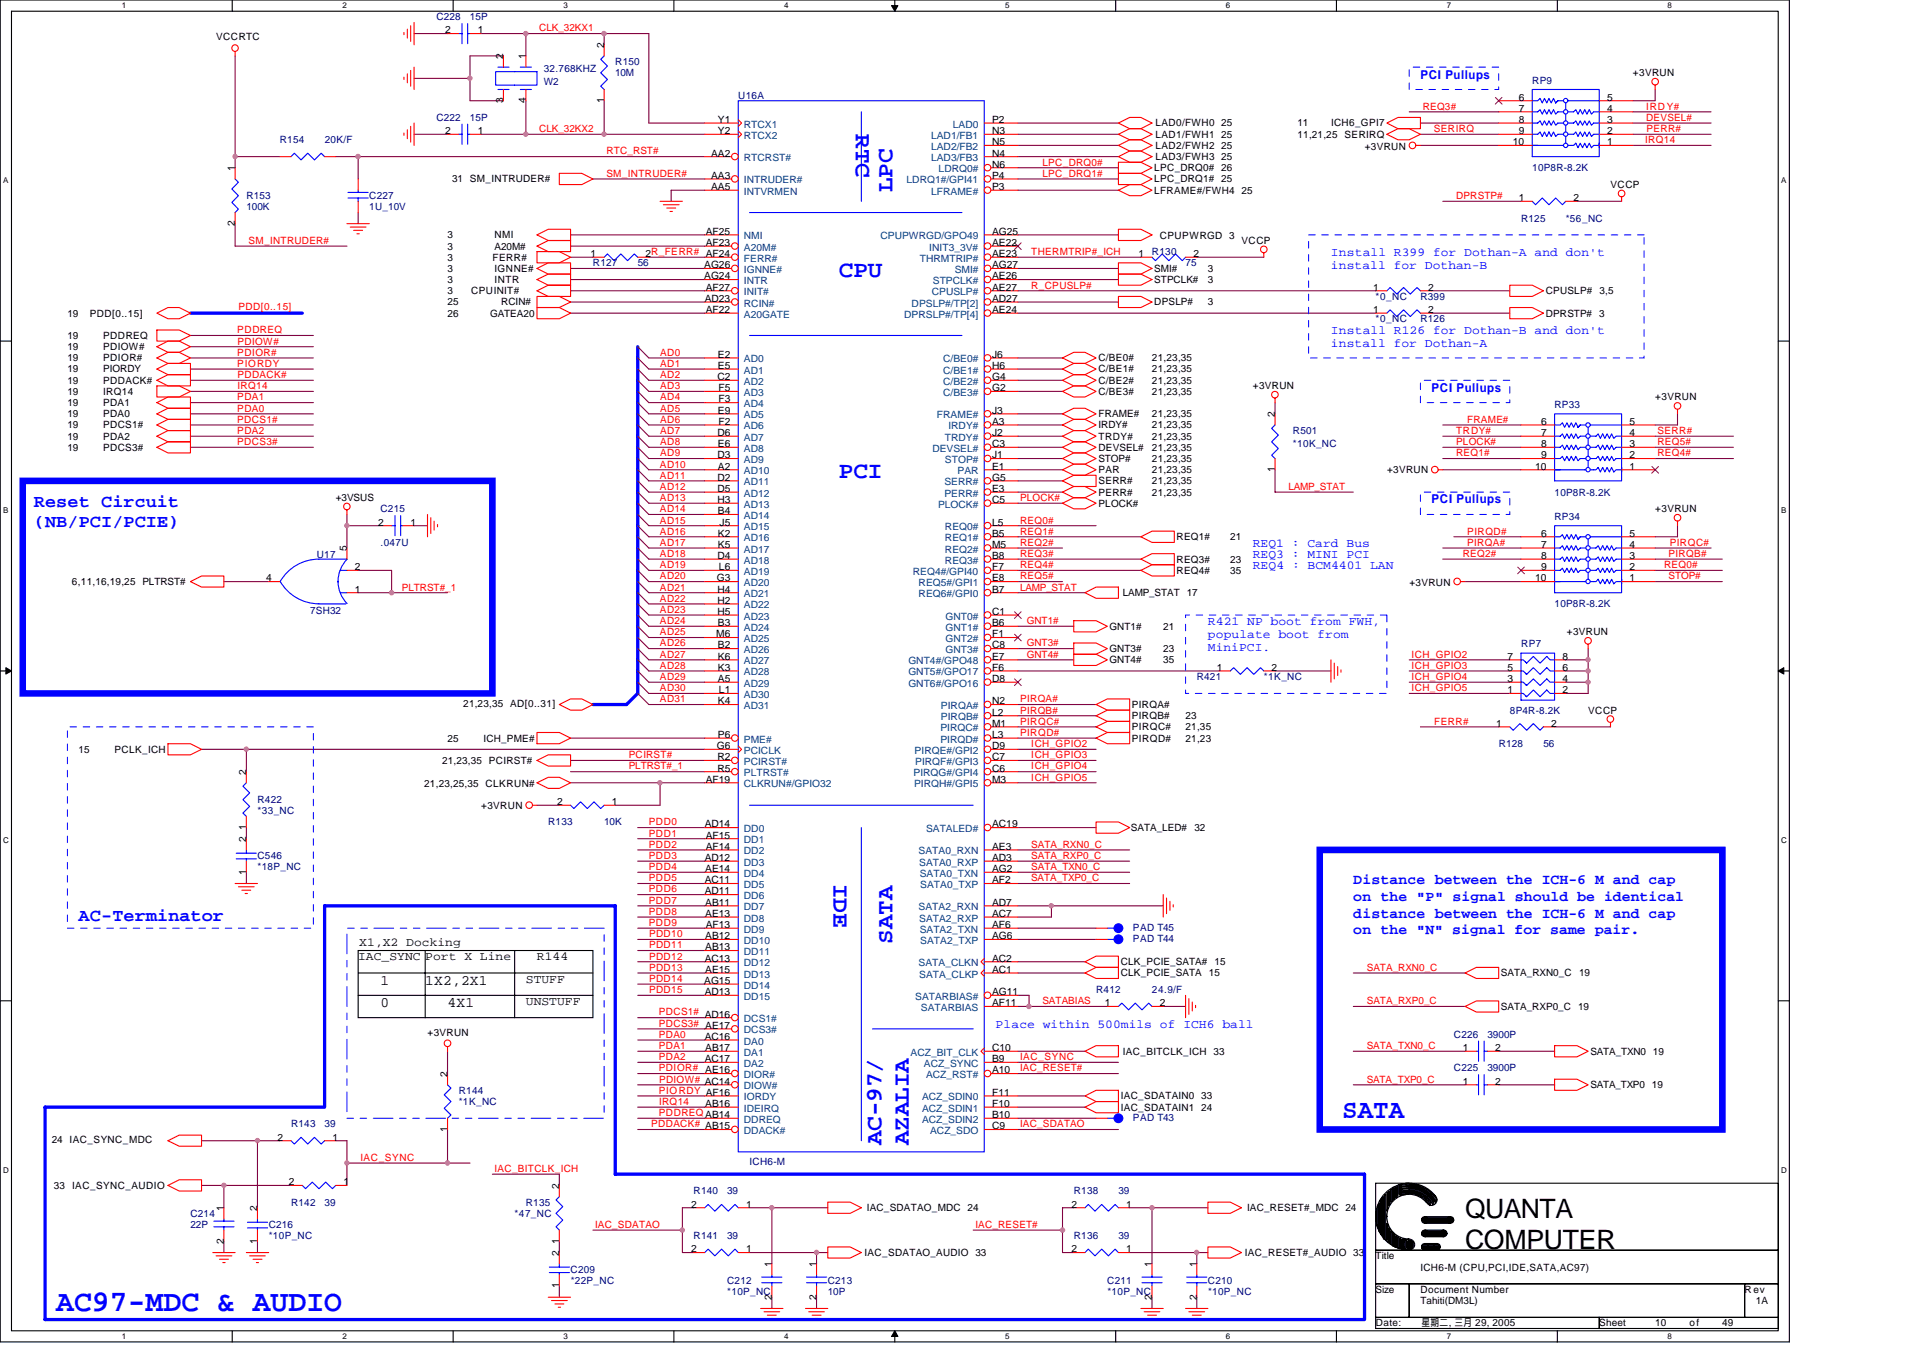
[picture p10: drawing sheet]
<svg xmlns="http://www.w3.org/2000/svg" width="297mm" height="210mm" viewBox="0 0 297 210" stroke-linecap="round" stroke-linejoin="round" font-family="sans-serif">
<defs><g id="words">
<text font-size="4.7" fill="#00f" x="8.7" y="202.5">AC97-MDC &amp; AUDIO</text>
<text font-size="4.1" fill="#00f" x="207.3" y="172.7">SATA</text>
<g font-size="4.1">
<text x="226.3" y="188.2">QUANTA</text>
<text x="226.3" y="192.9">COMPUTER</text>
</g>
<g font-size="3.6" fill="#00f">
<text x="132.2" y="20.7" transform="rotate(90 132.2 20.7)">RTC</text>
<text x="137.9" y="29.7" transform="rotate(-90 137.9 29.7)">LPC</text>
<text x="129.6" y="42.8">CPU</text>
<text x="129.6" y="73.9">PCI</text>
<text x="128.7" y="136.5" transform="rotate(90 128.7 136.5)">IDE</text>
<text x="137.9" y="145.8" transform="rotate(-90 137.9 145.8)">SATA</text>
<text x="136.1" y="176.9" transform="rotate(-90 136.1 176.9)">AC-97/</text>
<text x="140.4" y="176.9" transform="rotate(-90 140.4 176.9)">AZALIA</text>
</g>
<g font-size="2.8" fill="#00f">
<text x="5.2" y="78.3">Reset Circuit</text>
<text x="5.2" y="81.4">(NB/PCI/PCIE)</text>
<text x="12.1" y="142.2">AC-Terminator</text>
</g>
<g font-size="2.2" fill="#00f">
<text x="209" y="136.6">Distance between the ICH-6 M and cap</text>
<text x="209" y="139.2">on the &quot;P&quot; signal should be identical</text>
<text x="209" y="141.7">distance between the ICH-6 M and cap</text>
<text x="209" y="144.3">on the &quot;N&quot; signal for same pair.</text>
</g>
<g font-size="2.2">
<text x="58.8" y="152.1">1</text>
<text x="58.8" y="155.5">0</text>
<text x="65.7" y="152.1">1X2,2X1</text>
<text x="69.1" y="155.5">4X1</text>
</g>
<g font-size="1.9" fill="#00f">
<text x="219.4" y="12.1">PCI Pullups</text>
<text x="205.6" y="39.5">Install R399 for Dothan-A and don't</text>
<text x="205.6" y="41.6">install for Dothan-B</text>
<text x="205.6" y="51.6">Install R126 for Dothan-B and don't</text>
<text x="205.6" y="53.7">install for Dothan-A</text>
<text x="221.1" y="60.5">PCI Pullups</text>
<text x="221.1" y="77.8">PCI Pullups</text>
<text x="193.5" y="87.9">REQ4 : BCM4401 LAN</text>
<text x="193.5" y="84.4">REQ1 : Card Bus</text>
<text x="193.5" y="86.2">REQ3 : MINI PCI</text>
<text x="186.6" y="96.5">R421 NP boot from FWH,</text>
<text x="186.6" y="98.6">populate boot from</text>
<text x="186.6" y="100.6">MiniPCI.</text>
<text x="153.8" y="158.7">Place within 500mils of ICH6 ball</text>
</g>
<g font-size="1.9">
<text x="55.3" y="148.3">IAC_SYNC Port X Line</text>
<text x="55.5" y="146.1">X1,X2 Docking</text>
<text x="82.9" y="148.3">R144</text>
<text x="81.2" y="155.3">UNSTUFF</text>
<text x="81.2" y="151.8">STUFF</text>
</g>
<g font-size="1.5" fill="#000080">
<text x="67.4" y="3.1">C228</text>
<text x="72.6" y="3.1">15P</text>
<text x="84" y="11.1">32.768KHZ</text>
<text x="95" y="11.8">10M</text>
<text x="95" y="10">R150</text>
<text x="84" y="13.1">W2</text>
<text x="114" y="15.2">U16A</text>
<text x="236.7" y="13">RP9</text>
<text x="43.2" y="22.1">R154</text>
<text x="50.2" y="22.1">20K/F</text>
<text x="67.4" y="18.7">C222</text>
<text x="72.6" y="18.7">15P</text>
<text x="236.7" y="26.5">10P8R-8.2K</text>
<text x="38.1" y="30.8">R153</text>
<text x="38.1" y="32.5">100K</text>
<text x="57" y="30.8">C227</text>
<text x="57" y="32.5">1U_10V</text>
<text x="234.9" y="34.2">R125</text>
<text x="241.8" y="34.2">*56_NC</text>
<text x="91.6" y="41.1">R127</text>
<text x="98.5" y="41.1">56</text>
<text x="177.9" y="39.4">R130</text>
<text x="183.1" y="41.1">75</text>
<text x="212.5" y="46.3">*0_NC</text>
<text x="219.4" y="46.3">R399</text>
<text x="212.5" y="49.8">*0_NC</text>
<text x="219.4" y="49.8">R126</text>
<text x="240.1" y="63.1">RP33</text>
<text x="199.7" y="67">R501</text>
<text x="199.7" y="69.1">*10K_NC</text>
<text x="240.1" y="76.5">10P8R-8.2K</text>
<text x="58.8" y="79.1">C215</text>
<text x="240.1" y="80.3">RP34</text>
<text x="48.9" y="86.2">U17</text>
<text x="58.8" y="84.3">.047U</text>
<text x="47.9" y="94.8">7SH32</text>
<text x="240.1" y="93.8">10P8R-8.2K</text>
<text x="235" y="99.9">RP7</text>
<text x="184.9" y="105">R421</text>
<text x="195.2" y="105">*1K_NC</text>
<text x="233.2" y="110.2">8P4R-8.2K</text>
<text x="231.5" y="115.4">R128</text>
<text x="238.4" y="115.4">56</text>
<text x="39.8" y="124">R422</text>
<text x="39.8" y="125.8">*33_NC</text>
<text x="84.7" y="127.5">R133</text>
<text x="93.3" y="127.5">10K</text>
<text x="39.8" y="132.7">C546</text>
<text x="39.8" y="134.4">*18P_NC</text>
<text x="175" y="143.7">PAD T45</text>
<text x="175" y="145.5">PAD T44</text>
<text x="169.3" y="153.4">R412</text>
<text x="177.9" y="153.4">24.9/F</text>
<text x="224.6" y="160.3">C226</text>
<text x="229.8" y="160.3">3900P</text>
<text x="224.6" y="165.5">C225</text>
<text x="229.8" y="165.5">3900P</text>
<text x="70.9" y="169">R144</text>
<text x="70.9" y="170.7">*1K_NC</text>
<text x="175" y="173.1">PAD T43</text>
<text x="45" y="174.1">R143</text>
<text x="50.1" y="174.1">39</text>
<text x="107.1" y="184.5">R140</text>
<text x="112.3" y="184.5">39</text>
<text x="115.8" y="180">ICH6-M</text>
<text x="165.9" y="184.5">R138</text>
<text x="172.8" y="184.5">39</text>
<text x="29.4" y="187.9">C214</text>
<text x="29.4" y="189.7">22P</text>
<text x="41.5" y="189.7">C216</text>
<text x="41.5" y="191.4">*10P_NC</text>
<text x="45" y="186.2">R142</text>
<text x="50.1" y="186.2">39</text>
<text x="79.5" y="187.9">*47_NC</text>
<text x="81.2" y="186.2">R135</text>
<text x="107.1" y="191.4">R141</text>
<text x="112.3" y="191.4">39</text>
<text x="165.9" y="191.4">R136</text>
<text x="172.8" y="191.4">39</text>
<text x="88.1" y="196.6">C209</text>
<text x="88.2" y="198.3">*22P_NC</text>
<text x="112.3" y="198.3">C212</text>
<text x="112.3" y="200">*10P_NC</text>
<text x="127.9" y="198.3">C213</text>
<text x="127.9" y="200">10P</text>
<text x="171" y="198.3">C211</text>
<text x="171.1" y="200">*10P_NC</text>
<text x="186.6" y="198.3">C210</text>
<text x="186.6" y="200">*10P_NC</text>
</g>
<g font-size="1.5">
<text x="68.8" y="5.2">2</text>
<text x="73.8" y="5.2">1</text>
<text x="33.4" y="6.2">VCCRTC</text>
<text x="77.7" y="9.2" transform="rotate(-90 77.7 9.2)">2</text>
<text x="81.2" y="9.2" transform="rotate(-90 81.2 9.2)">1</text>
<text x="93.3" y="7.4" transform="rotate(-90 93.3 7.4)">2</text>
<text x="252.2" y="11.8">+3VRUN</text>
<text x="77.7" y="15.9" transform="rotate(-90 77.7 15.9)">3</text>
<text x="81.2" y="15.9" transform="rotate(-90 81.2 15.9)">4</text>
<text x="93.3" y="15.9" transform="rotate(-90 93.3 15.9)">1</text>
<text x="234.6" y="17.3">7</text>
<text x="234.6" y="15.5">6</text>
<text x="248.2" y="17.3">4</text>
<text x="248.2" y="15.5">5</text>
<text x="68.8" y="20.7">2</text>
<text x="73.8" y="20.7">1</text>
<text x="110.9" y="19">Y1</text>
<text x="110.9" y="20.7">Y2</text>
<text x="153.2" y="20.7">N3</text>
<text x="153.2" y="22.4">N5</text>
<text x="153.2" y="19">P2</text>
<text x="178.5" y="21.3">LAD1/FWH1 25</text>
<text x="178.5" y="23">LAD2/FWH2 25</text>
<text x="178.5" y="19.5">LAD0/FWH0 25</text>
<text x="200.4" y="21.3">11,21,25 SERIRQ</text>
<text x="200.4" y="19.5">11</text>
<text x="205.6" y="19.5">ICH6_GPI7</text>
<text x="210.8" y="23.2">+3VRUN</text>
<text x="233.7" y="22.4">10</text>
<text x="234.6" y="20.7">9</text>
<text x="234.6" y="19">8</text>
<text x="248.2" y="22.4">1</text>
<text x="248.2" y="20.7">2</text>
<text x="248.2" y="19">3</text>
<text x="36.3" y="26.4" transform="rotate(-90 36.3 26.4)">1</text>
<text x="69.8" y="28.2">31 SM_INTRUDER#</text>
<text x="109.8" y="24.2">AA2</text>
<text x="109.8" y="27.6">AA3</text>
<text x="109.8" y="29.4">AA5</text>
<text x="153.2" y="24.2">N4</text>
<text x="153.2" y="25.9">N6</text>
<text x="153.2" y="27.6">P4</text>
<text x="153.2" y="29.4">P3</text>
<text x="178.3" y="28.2">LPC_DRQ1# 25</text>
<text x="178.3" y="29.9">LFRAME#/FWH4 25</text>
<text x="178.3" y="26.5">LPC_DRQ0# 26</text>
<text x="178.5" y="24.7">LAD3/FWH3 25</text>
<text x="248.8" y="29">VCCP</text>
<text x="36.3" y="34.9" transform="rotate(-90 36.3 34.9)">2</text>
<text x="234.6" y="31.1">1</text>
<text x="243.1" y="31.1">2</text>
<text x="69.1" y="38.5">3</text>
<text x="69.1" y="42">3</text>
<text x="69.1" y="36.8">3</text>
<text x="69.1" y="40.3">3</text>
<text x="76.1" y="40.3">FERR#</text>
<text x="76.4" y="38.5">A20M#</text>
<text x="76.4" y="42">IGNNE#</text>
<text x="76.4" y="36.8">NMI</text>
<text x="91.2" y="39.7">1</text>
<text x="99.7" y="39.7">2R_FERR# AF24</text>
<text x="108.8" y="41.4">AG26</text>
<text x="109" y="36.3">AF25</text>
<text x="109" y="38">AF23</text>
<text x="153.2" y="38">AE22</text>
<text x="153.2" y="39.7">AE23</text>
<text x="153.2" y="41.4">AG27</text>
<text x="153.2" y="36.3">AG25</text>
<text x="175.8" y="39.7">1</text>
<text x="178.3" y="42">SMI#</text>
<text x="179.2" y="37">CPUPWRGD 3</text>
<text x="184.3" y="39.7">2</text>
<text x="186.6" y="42">3</text>
<text x="191.8" y="37.7">VCCP</text>
<text x="69.1" y="45.4">3</text>
<text x="69.1" y="47.2">25</text>
<text x="69.1" y="43.7">3</text>
<text x="72.8" y="45.4">CPUINIT#</text>
<text x="76.4" y="43.7">INTR</text>
<text x="77.4" y="47.2">RCIN#</text>
<text x="108.8" y="43.2">AG24</text>
<text x="108.9" y="46.6">AD23</text>
<text x="109" y="44.9">AF27</text>
<text x="153.2" y="43.2">AE26</text>
<text x="153.2" y="46.6">AD27</text>
<text x="153.2" y="44.9">AE27</text>
<text x="178.3" y="47.2">DPSLP#</text>
<text x="178.3" y="43.7">STPCLK#</text>
<text x="186.6" y="47.2">3</text>
<text x="186.6" y="43.7">3</text>
<text x="212.1" y="44.9">1</text>
<text x="220.6" y="44.9">2</text>
<text x="238.8" y="45.4">CPUSLP# 3,5</text>
<text x="10.4" y="52.4">19</text>
<text x="10.4" y="48.9">19</text>
<text x="13.9" y="48.9">PDD[0..15]</text>
<text x="15.9" y="52.4">PDDREQ</text>
<text x="69.1" y="48.9">26</text>
<text x="75.7" y="48.9">GATEA20</text>
<text x="109" y="48.3">AF22</text>
<text x="153.2" y="48.3">AE24</text>
<text x="212.1" y="48.3">1</text>
<text x="220.6" y="48.3">2</text>
<text x="238.8" y="48.9">DPRSTP#</text>
<text x="247" y="48.9">3</text>
<text x="10.4" y="59.3">19</text>
<text x="10.4" y="54.1">19</text>
<text x="10.4" y="57.5">19</text>
<text x="10.4" y="55.8">19</text>
<text x="15.9" y="57.5">PIORDY</text>
<text x="15.9" y="55.8">PDIOR#</text>
<text x="16" y="59.3">PDDACK#</text>
<text x="16" y="54.1">PDIOW#</text>
<text x="110.8" y="58.7">C2</text>
<text x="110.9" y="55.3">E2</text>
<text x="110.9" y="57">E5</text>
<text x="153.2" y="55.3">J6</text>
<text x="153.2" y="57">H6</text>
<text x="153.2" y="58.7">G4</text>
<text x="169.7" y="57.5">C/BE1#</text>
<text x="169.7" y="55.8">C/BE0#</text>
<text x="169.7" y="59.3">C/BE2#</text>
<text x="177.9" y="57.5">21,23,35</text>
<text x="177.9" y="55.8">21,23,35</text>
<text x="177.9" y="59.3">21,23,35</text>
<text x="10.4" y="61">19</text>
<text x="10.4" y="62.7">19</text>
<text x="10.4" y="64.5">19</text>
<text x="15.9" y="62.7">PDA1</text>
<text x="15.9" y="64.5">PDA0</text>
<text x="16" y="61">IRQ14</text>
<text x="110.9" y="63.9">E9</text>
<text x="111" y="60.4">F5</text>
<text x="111" y="62.2">F3</text>
<text x="111" y="65.6">F2</text>
<text x="153.2" y="63.9">J3</text>
<text x="153.2" y="60.4">G2</text>
<text x="153.2" y="65.6">A3</text>
<text x="169.7" y="64.5">FRAME#</text>
<text x="169.7" y="61">C/BE3#</text>
<text x="177.9" y="61">21,23,35</text>
<text x="177.9" y="64.5">21,23,35</text>
<text x="193.5" y="60.1">+3VRUN</text>
<text x="196.9" y="64.4" transform="rotate(-90 196.9 64.4)">2</text>
<text x="238" y="65.6">6</text>
<text x="251.7" y="65.6">5</text>
<text x="255.7" y="61.8">+3VRUN</text>
<text x="10.4" y="69.6">19</text>
<text x="10.4" y="67.9">19</text>
<text x="10.4" y="66.2">19</text>
<text x="15.9" y="69.6">PDCS3#</text>
<text x="15.9" y="67.9">PDA2</text>
<text x="15.9" y="66.2">PDCS1#</text>
<text x="110.8" y="67.4">D6</text>
<text x="110.8" y="70.8">D3</text>
<text x="110.9" y="69.1">E6</text>
<text x="153.2" y="67.4">J2</text>
<text x="153.2" y="70.8">J1</text>
<text x="153.2" y="69.1">C3</text>
<text x="169.7" y="66.2">IRDY#</text>
<text x="169.7" y="69.6">DEVSEL#</text>
<text x="169.7" y="71.4">STOP#</text>
<text x="169.7" y="67.9">TRDY#</text>
<text x="177.9" y="69.6">21,23,35</text>
<text x="177.9" y="67.9">21,23,35</text>
<text x="177.9" y="66.2">21,23,35</text>
<text x="177.9" y="71.4">21,23,35</text>
<text x="238" y="70.8">9</text>
<text x="238" y="69.1">8</text>
<text x="238" y="67.4">7</text>
<text x="251.7" y="70.8">2</text>
<text x="251.7" y="69.1">3</text>
<text x="251.7" y="67.4">4</text>
<text x="51.9" y="77.4">+3VSUS</text>
<text x="110.8" y="74.3">D2</text>
<text x="110.8" y="76">D5</text>
<text x="110.8" y="77.7">H3</text>
<text x="110.9" y="72.5">A2</text>
<text x="153.2" y="77.7">C5</text>
<text x="153.2" y="74.3">G5</text>
<text x="153.2" y="76">E3</text>
<text x="153.2" y="72.5">E1</text>
<text x="169.7" y="76.5">PERR#</text>
<text x="169.7" y="74.8">SERR#</text>
<text x="169.7" y="73.1">PAR</text>
<text x="177.9" y="76.5">21,23,35</text>
<text x="177.9" y="74.8">21,23,35</text>
<text x="177.9" y="73.1">21,23,35</text>
<text x="196.9" y="72.9" transform="rotate(-90 196.9 72.9)">1</text>
<text x="214.2" y="73.1">+3VRUN</text>
<text x="237.1" y="72.5">10</text>
<text x="251.7" y="72.5">1</text>
<text x="58.4" y="81.2">2</text>
<text x="63.4" y="81.2">1</text>
<text x="110.9" y="79.4">B4</text>
<text x="110.9" y="82.9">K2</text>
<text x="111.2" y="81.2">J5</text>
<text x="153.2" y="81.2">L5</text>
<text x="153.2" y="82.9">B5</text>
<text x="169.7" y="78.3">PLOCK#</text>
<text x="181.8" y="83.4">REQ1#</text>
<text x="190" y="83.4">21</text>
<text x="238" y="82.9">6</text>
<text x="251.7" y="82.9">5</text>
<text x="255.7" y="79.1">+3VRUN</text>
<text x="41.1" y="89.8">4</text>
<text x="53.6" y="85.2" transform="rotate(-90 53.6 85.2)">5</text>
<text x="54.8" y="88.1">2</text>
<text x="110.7" y="89.8">G3</text>
<text x="110.8" y="86.3">D4</text>
<text x="110.9" y="84.6">K5</text>
<text x="111.1" y="88.1">L6</text>
<text x="153.2" y="84.6">M5</text>
<text x="153.2" y="86.3">B8</text>
<text x="153.2" y="88.1">F7</text>
<text x="153.2" y="89.8">E8</text>
<text x="181.8" y="86.9">REQ3#</text>
<text x="181.8" y="88.6">REQ4#</text>
<text x="190" y="86.9">23</text>
<text x="190" y="88.6">35</text>
<text x="237.1" y="89.8">10</text>
<text x="238" y="88.1">9</text>
<text x="238" y="86.3">8</text>
<text x="238" y="84.6">7</text>
<text x="251.7" y="89.8">1</text>
<text x="251.7" y="88.1">2</text>
<text x="251.7" y="86.3">3</text>
<text x="251.7" y="84.6">4</text>
<text x="11.1" y="90.4">6,11,16,19,25 PLTRST#</text>
<text x="54.8" y="91.5">1</text>
<text x="110.8" y="91.5">H4</text>
<text x="110.8" y="93.3">H2</text>
<text x="110.8" y="95">H5</text>
<text x="153.2" y="95">C1</text>
<text x="153.2" y="91.5">B7</text>
<text x="173.5" y="92.1">LAMP_STAT 17</text>
<text x="217.7" y="90.5">+3VRUN</text>
<text x="110.6" y="98.4">M6</text>
<text x="110.9" y="96.7">B3</text>
<text x="110.9" y="100.2">B2</text>
<text x="110.9" y="101.9">K6</text>
<text x="153.2" y="101.9">E7</text>
<text x="153.2" y="96.7">B6</text>
<text x="153.2" y="98.4">F1</text>
<text x="153.2" y="100.2">C8</text>
<text x="171.4" y="97.3">GNT1#</text>
<text x="171.4" y="100.7">GNT3#</text>
<text x="179.7" y="97.3">21</text>
<text x="179.7" y="100.7">23</text>
<text x="232.9" y="101.9">7</text>
<text x="241.3" y="101.9">8</text>
<text x="242" y="98.1">+3VRUN</text>
<text x="110.9" y="103.6">K3</text>
<text x="110.9" y="105.3">A5</text>
<text x="111.1" y="107.1">L1</text>
<text x="153.2" y="105.3">D8</text>
<text x="153.2" y="103.6">F6</text>
<text x="171.4" y="102.4">GNT4#</text>
<text x="179.7" y="102.4">35</text>
<text x="187.9" y="103.6">1</text>
<text x="196.4" y="103.6">2</text>
<text x="232.9" y="107.1">1</text>
<text x="232.9" y="105.3">3</text>
<text x="232.9" y="103.6">5</text>
<text x="241.3" y="107.1">2</text>
<text x="241.3" y="105.3">4</text>
<text x="241.3" y="103.6">6</text>
<text x="71.6" y="109.2">21,23,35 AD[0..31]</text>
<text x="110.9" y="108.8">K4</text>
<text x="110.9" y="114">P6</text>
<text x="153.2" y="108.8">N2</text>
<text x="153.2" y="110.5">L2</text>
<text x="153.2" y="112.2">M1</text>
<text x="153.2" y="114">L3</text>
<text x="174.8" y="111.1">PIRQB#</text>
<text x="174.8" y="109.3">PIRQA#</text>
<text x="174.8" y="112.8">PIRQC#</text>
<text x="183.1" y="112.8">21,35</text>
<text x="183.1" y="111.1">23</text>
<text x="231.1" y="112.2">1</text>
<text x="239.6" y="112.2">2</text>
<text x="245.3" y="110.2">VCCP</text>
<text x="12.1" y="116.3">15</text>
<text x="17.7" y="116.3">PCLK_ICH</text>
<text x="38" y="119.7" transform="rotate(-90 38 119.7)">2</text>
<text x="68.3" y="118">21,23,35 PCIRST#</text>
<text x="69.1" y="114.5">25</text>
<text x="74.7" y="114.5">ICH_PME#</text>
<text x="110.7" y="115.7">G6</text>
<text x="110.8" y="119.2">R5</text>
<text x="110.8" y="117.4">R2</text>
<text x="153.2" y="119.2">C6</text>
<text x="153.2" y="115.7">D9</text>
<text x="153.2" y="117.4">C7</text>
<text x="174.8" y="114.5">PIRQD#</text>
<text x="183.1" y="114.5">21,23</text>
<text x="65.5" y="121.6">21,23,25,35 CLKRUN#</text>
<text x="74.3" y="124.9">+3VRUN</text>
<text x="86" y="124.4">2</text>
<text x="94.5" y="124.4">1</text>
<text x="109" y="120.9">AF19</text>
<text x="153.2" y="120.9">M3</text>
<text x="38" y="130.1" transform="rotate(-90 38 130.1)">2</text>
<text x="38" y="128.2" transform="rotate(-90 38 128.2)">1</text>
<text x="108.9" y="127.8">AD14</text>
<text x="109" y="129.5">AF15</text>
<text x="109" y="131.3">AF14</text>
<text x="153.2" y="131.3">AE3</text>
<text x="153.2" y="127.8">AC19</text>
<text x="174.7" y="128.4">SATA_LED#</text>
<text x="184.5" y="128.4">32</text>
<text x="38" y="135.1" transform="rotate(-90 38 135.1)">1</text>
<text x="108.9" y="133">AD12</text>
<text x="108.9" y="136.4">AC11</text>
<text x="108.9" y="134.7">AE14</text>
<text x="153.2" y="133">AD3</text>
<text x="153.2" y="134.7">AG2</text>
<text x="153.2" y="136.4">AF2</text>
<text x="108.9" y="138.2">AD11</text>
<text x="108.9" y="139.9">AB11</text>
<text x="108.9" y="141.6">AE13</text>
<text x="109" y="143.3">AF13</text>
<text x="153.2" y="139.9">AD7</text>
<text x="153.2" y="141.6">AC7</text>
<text x="153.2" y="143.3">AF6</text>
<text x="108.9" y="148.5">AC13</text>
<text x="108.9" y="145.1">AB12</text>
<text x="108.9" y="146.8">AB13</text>
<text x="153.2" y="148.5">AC2</text>
<text x="153.2" y="145.1">AG6</text>
<text x="173.1" y="149.1">CLK_PCIE_SATA#</text>
<text x="187.6" y="149.1">15</text>
<text x="108.8" y="152">AG15</text>
<text x="108.9" y="153.7">AD13</text>
<text x="108.9" y="150.3">AE15</text>
<text x="153.2" y="153.7">AG11</text>
<text x="153.2" y="155.4">AF11</text>
<text x="153.2" y="150.3">AC1</text>
<text x="170.7" y="155.4">1</text>
<text x="173.1" y="150.8">CLK_PCIE_SATA</text>
<text x="179.2" y="155.4">2</text>
<text x="186.7" y="150.8">15</text>
<text x="231.8" y="150.8">SATA_RXN0_C</text>
<text x="231.8" y="156">SATA_RXP0_C</text>
<text x="243.8" y="156">19</text>
<text x="243.9" y="150.8">19</text>
<text x="66" y="160">+3VRUN</text>
<text x="108.9" y="160.6">AC16</text>
<text x="69.1" y="166.3" transform="rotate(-90 69.1 166.3)">2</text>
<text x="108.9" y="164.1">AC17</text>
<text x="108.9" y="162.3">AB17</text>
<text x="108.9" y="165.8">AE16</text>
<text x="153.2" y="162.3">C10</text>
<text x="153.2" y="164.1">B9</text>
<text x="153.2" y="165.8">A10</text>
<text x="173.5" y="162.9">IAC_BITCLK_ICH 33</text>
<text x="226" y="167.5">1</text>
<text x="226" y="162.3">1</text>
<text x="231" y="167.5">2</text>
<text x="231" y="162.3">2</text>
<text x="245.7" y="162.9">SATA_TXN0 19</text>
<text x="108.9" y="171">AB16</text>
<text x="153.2" y="169.2">F11</text>
<text x="153.2" y="171">F10</text>
<text x="153.2" y="172.7">B10</text>
<text x="173.1" y="169.8">IAC_SDATAIN0 33</text>
<text x="173.1" y="171.5">IAC_SDATAIN1 24</text>
<text x="245.7" y="168.1">SATA_TXP0 19</text>
<text x="8" y="176.6">24 IAC_SYNC_MDC</text>
<text x="42.9" y="176.2">2</text>
<text x="51.3" y="176.2">1</text>
<text x="69.1" y="174.8" transform="rotate(-90 69.1 174.8)">1</text>
<text x="153.2" y="174.4">C9</text>
<text x="8.3" y="183.6">33</text>
<text x="11.1" y="183.6">IAC_SYNC_AUDIO</text>
<text x="44.6" y="183.1">2</text>
<text x="53.1" y="183.1">1</text>
<text x="86.4" y="183.6" transform="rotate(-90 86.4 183.6)">2</text>
<text x="34.6" y="187.1" transform="rotate(-90 34.6 187.1)">1</text>
<text x="39.7" y="187.1" transform="rotate(-90 39.7 187.1)">2</text>
<text x="106.8" y="186.5">2</text>
<text x="115.2" y="186.5">1</text>
<text x="133.9" y="187.1">IAC_SDATAO_MDC 24</text>
<text x="165.5" y="186.5">2</text>
<text x="174" y="186.5">1</text>
<text x="192.6" y="187.1">IAC_RESET#_MDC 24</text>
<text x="34.6" y="192.1" transform="rotate(-90 34.6 192.1)">2</text>
<text x="39.7" y="192.1" transform="rotate(-90 39.7 192.1)">1</text>
<text x="86.4" y="194" transform="rotate(-90 86.4 194)">2</text>
<text x="86.4" y="192.1" transform="rotate(-90 86.4 192.1)">1</text>
<text x="106.8" y="193.4">2</text>
<text x="115.2" y="193.4">1</text>
<text x="119.2" y="195.7" transform="rotate(-90 119.2 195.7)">1</text>
<text x="126.1" y="195.7" transform="rotate(-90 126.1 195.7)">1</text>
<text x="133.6" y="194">IAC_SDATAO_AUDIO 33</text>
<text x="165.5" y="193.4">2</text>
<text x="174" y="193.4">1</text>
<text x="177.9" y="195.7" transform="rotate(-90 177.9 195.7)">1</text>
<text x="184.8" y="195.7" transform="rotate(-90 184.8 195.7)">1</text>
<text x="192.3" y="194">IAC_RESET#_AUDIO 33</text>
<text x="212.5" y="194.5">Title</text>
<text x="219.4" y="196.2">ICH6-M (CPU,PCI,IDE,SATA,AC97)</text>
<text x="86.4" y="199" transform="rotate(-90 86.4 199)">1</text>
<text x="119.2" y="200.7" transform="rotate(-90 119.2 200.7)">2</text>
<text x="126.1" y="200.7" transform="rotate(-90 126.1 200.7)">2</text>
<text x="177.9" y="200.7" transform="rotate(-90 177.9 200.7)">2</text>
<text x="184.8" y="200.7" transform="rotate(-90 184.8 200.7)">2</text>
<text x="212.5" y="199.7">Size</text>
<text x="219.4" y="199.7">Document Number</text>
<text x="219.4" y="201.4">Tahiti(DM3L)</text>
<text x="269.5" y="199.7">Rev</text>
<text x="271.2" y="201.4">1A</text>
<text x="212.5" y="204.9">Date:</text>
<text x="219.6" y="204.9">星期二, 三月 29, 2005</text>
<text x="247" y="204.9">Sheet</text>
<text x="255.7" y="204.9">10</text>
<text x="261" y="204.9">of</text>
<text x="266" y="204.9">49</text>
</g>
<g font-size="1.5" fill="#f00">
<text x="83.3" y="4.8">CLK_32KX1</text>
<text x="219.8" y="16.9">REQ3#</text>
<text x="254.3" y="16.9">IRDY#</text>
<text x="83.3" y="20.4">CLK_32KX2</text>
<text x="93.7" y="23.9">RTC_RST#</text>
<text x="221.5" y="20.4">SERIRQ</text>
<text x="254.1" y="22.1">IRQ14</text>
<text x="254.3" y="18.7">DEVSEL#</text>
<text x="254.3" y="20.4">PERR#</text>
<text x="93.7" y="27.3">SM_INTRUDER#</text>
<text x="161" y="25.6">LPC_DRQ0#</text>
<text x="161" y="27.3">LPC_DRQ1#</text>
<text x="224.9" y="30.8">DPRSTP#</text>
<text x="38.4" y="37.7">SM_INTRUDER#</text>
<text x="159.3" y="39.4">THERMTRIP#_ICH</text>
<text x="36.8" y="47.9">PDD[0..15]</text>
<text x="159.3" y="44.6">R_CPUSLP#</text>
<text x="36.7" y="51.5">PDDREQ</text>
<text x="36.7" y="53.2">PDIOW#</text>
<text x="36.7" y="54.9">PDIOR#</text>
<text x="36.7" y="56.7">PIORDY</text>
<text x="36.7" y="58.4">PDDACK#</text>
<text x="102" y="56.7">AD1</text>
<text x="102" y="58.4">AD2</text>
<text x="102" y="54.9">AD0</text>
<text x="36.7" y="63.6">PDA0</text>
<text x="36.7" y="65.3">PDCS1#</text>
<text x="36.7" y="61.8">PDA1</text>
<text x="36.7" y="60.1">IRQ14</text>
<text x="102" y="65.3">AD6</text>
<text x="102" y="60.1">AD3</text>
<text x="102" y="61.8">AD4</text>
<text x="102" y="63.6">AD5</text>
<text x="226.6" y="65.3">FRAME#</text>
<text x="36.7" y="67">PDA2</text>
<text x="36.7" y="68.7">PDCS3#</text>
<text x="102" y="70.5">AD9</text>
<text x="102" y="68.7">AD8</text>
<text x="102" y="67">AD7</text>
<text x="224.9" y="67">TRDY#</text>
<text x="224.9" y="68.7">PLOCK#</text>
<text x="224.9" y="70.5">REQ1#</text>
<text x="256" y="70.5">REQ4#</text>
<text x="256" y="68.7">REQ5#</text>
<text x="256" y="67">SERR#</text>
<text x="101.9" y="73.9">AD11</text>
<text x="101.9" y="77.4">AD13</text>
<text x="101.9" y="75.7">AD12</text>
<text x="101.9" y="72.2">AD10</text>
<text x="157.6" y="77.4">PLOCK#</text>
<text x="199" y="75.7">LAMP_STAT</text>
<text x="101.9" y="79.1">AD14</text>
<text x="101.9" y="80.9">AD15</text>
<text x="101.9" y="82.6">AD16</text>
<text x="157.6" y="80.9">REQ0#</text>
<text x="157.6" y="82.6">REQ1#</text>
<text x="226.6" y="82.6">PIRQD#</text>
<text x="101.9" y="86">AD18</text>
<text x="101.9" y="89.5">AD20</text>
<text x="101.9" y="87.8">AD19</text>
<text x="101.9" y="84.3">AD17</text>
<text x="157.6" y="89.5">REQ5#</text>
<text x="157.6" y="86">REQ3#</text>
<text x="157.6" y="84.3">REQ2#</text>
<text x="157.6" y="87.8">REQ4#</text>
<text x="226" y="86">REQ2#</text>
<text x="226.6" y="84.3">PIRQA#</text>
<text x="257.1" y="87.8">REQ0#</text>
<text x="257.7" y="89.5">STOP#</text>
<text x="257.7" y="86">PIRQB#</text>
<text x="257.9" y="84.3">PIRQC#</text>
<text x="62.1" y="91.2">PLTRST#_1</text>
<text x="101.9" y="92.9">AD22</text>
<text x="101.9" y="94.7">AD23</text>
<text x="101.9" y="91.2">AD21</text>
<text x="157.6" y="91.2">LAMP_STAT</text>
<text x="101.9" y="98.1">AD25</text>
<text x="101.9" y="96.4">AD24</text>
<text x="101.9" y="99.8">AD26</text>
<text x="101.9" y="101.6">AD27</text>
<text x="158.6" y="99.8">GNT3#</text>
<text x="158.6" y="96.4">GNT1#</text>
<text x="158.6" y="101.6">GNT4#</text>
<text x="218" y="101.6">ICH_GPIO2</text>
<text x="101.9" y="106.8">AD30</text>
<text x="101.9" y="103.3">AD28</text>
<text x="101.9" y="105">AD29</text>
<text x="218" y="105">ICH_GPIO4</text>
<text x="218" y="106.8">ICH_GPIO5</text>
<text x="218" y="103.3">ICH_GPIO3</text>
<text x="101.9" y="108.5">AD31</text>
<text x="157.6" y="113.7">PIRQD#</text>
<text x="157.6" y="108.5">PIRQA#</text>
<text x="157.6" y="111.9">PIRQC#</text>
<text x="157.6" y="110.2">PIRQB#</text>
<text x="221.5" y="111.9">FERR#</text>
<text x="97.1" y="117.1">PCIRST#</text>
<text x="97.1" y="118.9">PLTRST#_1</text>
<text x="159.3" y="118.9">ICH_GPIO4</text>
<text x="159.3" y="117.1">ICH_GPIO3</text>
<text x="159.3" y="115.4">ICH_GPIO2</text>
<text x="159.3" y="120.6">ICH_GPIO5</text>
<text x="100.2" y="127.5">PDD0</text>
<text x="100.2" y="129.2">PDD1</text>
<text x="100.2" y="130.9">PDD2</text>
<text x="159.3" y="130.9">SATA_RXN0_C</text>
<text x="100.2" y="136.1">PDD5</text>
<text x="100.2" y="134.4">PDD4</text>
<text x="100.2" y="137.8">PDD6</text>
<text x="100.2" y="132.7">PDD3</text>
<text x="159.3" y="132.7">SATA_RXP0_C</text>
<text x="159.3" y="134.4">SATA_TXN0_C</text>
<text x="159.3" y="136.1">SATA_TXP0_C</text>
<text x="100.2" y="141.3">PDD8</text>
<text x="100.2" y="143">PDD9</text>
<text x="100.2" y="139.6">PDD7</text>
<text x="100.3" y="149.9">PDD13</text>
<text x="100.3" y="148.2">PDD12</text>
<text x="100.3" y="144.8">PDD10</text>
<text x="100.3" y="146.5">PDD11</text>
<text x="211.1" y="149.9">SATA_RXN0_C</text>
<text x="100.3" y="151.7">PDD14</text>
<text x="100.3" y="153.4">PDD15</text>
<text x="161" y="155.1">SATABIAS</text>
<text x="211.1" y="155.1">SATA_RXP0_C</text>
<text x="101.8" y="160.3">PDA0</text>
<text x="101.8" y="158.6">PDCS3# AE17</text>
<text x="101.8" y="156.8">PDCS1# AD16</text>
<text x="101.8" y="163.7">PDA2</text>
<text x="101.8" y="165.5">PDIOR#</text>
<text x="101.8" y="162">PDA1</text>
<text x="101.8" y="167.2">PDIOW# AC14</text>
<text x="157.6" y="165.5">IAC_RESET#</text>
<text x="157.6" y="163.7">IAC_SYNC</text>
<text x="211.1" y="162">SATA_TXN0_C</text>
<text x="211.1" y="167.2">SATA_TXP0_C</text>
<text x="101.8" y="168.9">PIORDY AF16</text>
<text x="101.8" y="172.4">PDDREQAB14</text>
<text x="101.8" y="170.7">IRQ14</text>
<text x="55.7" y="179.3">IAC_SYNC</text>
<text x="100.6" y="174.1">PDDACK# AB15</text>
<text x="157.6" y="174.1">IAC_SDATAO</text>
<text x="76.4" y="181">IAC_BITCLK_ICH</text>
<text x="91.9" y="189.7">IAC_SDATAO</text>
<text x="150.7" y="189.7">IAC_RESET#</text>
</g>
<g font-size="1.5" fill="#004080">
<text x="114.9" y="19.7">RTCX1</text>
<text x="114.9" y="21.4">RTCX2</text>
<text x="143.8" y="21.4">LAD1/FB1</text>
<text x="143.8" y="23.2">LAD2/FB2</text>
<text x="147.2" y="19.7">LAD0</text>
<text x="114.9" y="24.9">RTCRST#</text>
<text x="114.9" y="28.3">INTRUDER#</text>
<text x="140" y="28.3">LDRQ1#/GPI41</text>
<text x="143.8" y="24.9">LAD3/FB3</text>
<text x="145" y="26.6">LDRQ0#</text>
<text x="114.9" y="30.1">INTVRMEN</text>
<text x="143.8" y="30.1">LFRAME#</text>
<text x="114.9" y="37">NMI</text>
<text x="114.9" y="38.7">A20M#</text>
<text x="114.9" y="40.4">FERR#</text>
<text x="136" y="37">CPUPWRGD/GPO49</text>
<text x="142.1" y="40.4">THRMTRIP#</text>
<text x="143.5" y="38.7">INIT3_3V#</text>
<text x="114.9" y="42.2">IGNNE#</text>
<text x="114.9" y="43.9">INTR</text>
<text x="114.9" y="45.6">INIT#</text>
<text x="114.9" y="47.3">RCIN#</text>
<text x="140.8" y="47.3">DPSLP#/TP[2]</text>
<text x="143.9" y="45.6">CPUSLP#</text>
<text x="144.1" y="43.9">STPCLK#</text>
<text x="147.5" y="42.2">SMI#</text>
<text x="114.9" y="49.1">A20GATE</text>
<text x="139.7" y="49.1">DPRSLP#/TP[4]</text>
<text x="114.9" y="56">AD0</text>
<text x="114.9" y="57.7">AD1</text>
<text x="114.9" y="59.4">AD2</text>
<text x="145.7" y="56">C/BE0#</text>
<text x="145.7" y="57.7">C/BE1#</text>
<text x="145.7" y="59.4">C/BE2#</text>
<text x="114.9" y="61.2">AD3</text>
<text x="114.9" y="62.9">AD4</text>
<text x="114.9" y="64.6">AD5</text>
<text x="144.7" y="64.6">FRAME#</text>
<text x="145.7" y="61.2">C/BE3#</text>
<text x="114.9" y="66.3">AD6</text>
<text x="114.9" y="68.1">AD7</text>
<text x="114.9" y="69.8">AD8</text>
<text x="114.9" y="71.5">AD9</text>
<text x="144" y="69.8">DEVSEL#</text>
<text x="146" y="68.1">TRDY#</text>
<text x="146" y="71.5">STOP#</text>
<text x="146.5" y="66.3">IRDY#</text>
<text x="114.9" y="73.3">AD10</text>
<text x="114.9" y="75">AD11</text>
<text x="114.9" y="76.7">AD12</text>
<text x="145.9" y="75">SERR#</text>
<text x="145.9" y="76.7">PERR#</text>
<text x="147.9" y="73.3">PAR</text>
<text x="114.9" y="78.4">AD13</text>
<text x="114.9" y="80.2">AD14</text>
<text x="114.9" y="81.9">AD15</text>
<text x="114.9" y="83.6">AD16</text>
<text x="144.9" y="78.4">PLOCK#</text>
<text x="146" y="81.9">REQ0#</text>
<text x="146" y="83.6">REQ1#</text>
<text x="114.9" y="85.3">AD17</text>
<text x="114.9" y="87.1">AD18</text>
<text x="114.9" y="88.8">AD19</text>
<text x="141" y="88.8">REQ4#/GPI40</text>
<text x="146" y="85.3">REQ2#</text>
<text x="146" y="87.1">REQ3#</text>
<text x="114.9" y="90.5">AD20</text>
<text x="114.9" y="92.2">AD21</text>
<text x="114.9" y="94">AD22</text>
<text x="114.9" y="95.7">AD23</text>
<text x="141.9" y="92.2">REQ6#/GPI0</text>
<text x="141.9" y="90.5">REQ5#/GPI1</text>
<text x="146" y="95.7">GNT0#</text>
<text x="114.9" y="97.4">AD24</text>
<text x="114.9" y="99.2">AD25</text>
<text x="114.9" y="100.9">AD26</text>
<text x="146" y="97.4">GNT1#</text>
<text x="146" y="99.2">GNT2#</text>
<text x="146" y="100.9">GNT3#</text>
<text x="114.9" y="102.6">AD27</text>
<text x="114.9" y="104.3">AD28</text>
<text x="114.9" y="106.1">AD29</text>
<text x="114.9" y="107.8">AD30</text>
<text x="140.3" y="102.6">GNT4#/GPO48</text>
<text x="140.3" y="106.1">GNT6#/GPO16</text>
<text x="140.3" y="104.3">GNT5#/GPO17</text>
<text x="114.9" y="109.5">AD31</text>
<text x="145.3" y="113">PIRQC#</text>
<text x="145.3" y="109.5">PIRQA#</text>
<text x="145.3" y="111.3">PIRQB#</text>
<text x="114.9" y="119.9">PLTRST#</text>
<text x="114.9" y="116.4">PCICLK</text>
<text x="114.9" y="118.2">PCIRST#</text>
<text x="114.9" y="114.7">PME#</text>
<text x="141.1" y="119.9">PIRQG#/GPI4</text>
<text x="141.3" y="116.4">PIRQE#/GPI2</text>
<text x="141.4" y="118.2">PIRQF#/GPI3</text>
<text x="145.3" y="114.7">PIRQD#</text>
<text x="114.9" y="121.6">CLKRUN#/GPIO32</text>
<text x="141.2" y="121.6">PIRQH#/GPI5</text>
<text x="114.9" y="128.5">DD0</text>
<text x="114.9" y="130.2">DD1</text>
<text x="114.9" y="132">DD2</text>
<text x="141.9" y="132">SATA0_RXN</text>
<text x="143" y="128.5">SATALED#</text>
<text x="114.9" y="133.7">DD3</text>
<text x="114.9" y="135.4">DD4</text>
<text x="114.9" y="137.2">DD5</text>
<text x="142" y="133.7">SATA0_RXP</text>
<text x="142.1" y="135.4">SATA0_TXN</text>
<text x="142.2" y="137.2">SATA0_TXP</text>
<text x="114.9" y="138.9">DD6</text>
<text x="114.9" y="140.6">DD7</text>
<text x="114.9" y="142.3">DD8</text>
<text x="141.9" y="140.6">SATA2_RXN</text>
<text x="142" y="142.3">SATA2_RXP</text>
<text x="114.9" y="144.1">DD9</text>
<text x="114.9" y="145.8">DD10</text>
<text x="114.9" y="147.5">DD11</text>
<text x="114.9" y="149.2">DD12</text>
<text x="141.9" y="149.2">SATA_CLKN</text>
<text x="142.1" y="144.1">SATA2_TXN</text>
<text x="142.2" y="145.8">SATA2_TXP</text>
<text x="114.9" y="151">DD13</text>
<text x="114.9" y="152.7">DD14</text>
<text x="114.9" y="154.4">DD15</text>
<text x="141.4" y="154.4">SATARBIAS#</text>
<text x="142" y="151">SATA_CLKP</text>
<text x="114.9" y="157.9">DCS1#</text>
<text x="114.9" y="159.6">DCS3#</text>
<text x="114.9" y="161.3">DA0</text>
<text x="142.3" y="156.1">SATARBIAS</text>
<text x="114.9" y="163.1">DA1</text>
<text x="114.9" y="164.8">DA2</text>
<text x="114.9" y="166.5">DIOR#</text>
<text x="140.6" y="163.1">ACZ_BIT_CLK</text>
<text x="142.7" y="164.8">ACZ_SYNC</text>
<text x="143" y="166.5">ACZ_RST#</text>
<text x="114.9" y="168.3">DIOW#</text>
<text x="114.9" y="170">IORDY</text>
<text x="114.9" y="171.7">IDEIRQ</text>
<text x="114.9" y="173.4">DDREQ</text>
<text x="142.4" y="170">ACZ_SDIN0</text>
<text x="142.4" y="171.7">ACZ_SDIN1</text>
<text x="142.4" y="173.4">ACZ_SDIN2</text>
<text x="114.9" y="175.2">DDACK#</text>
<text x="143.7" y="175.2">ACZ_SDO</text>
</g>
<g font-size="1.2">
<text x="18.8" y="1.3">1</text>
<text x="52.9" y="1.3">2</text>
<text x="87" y="1.3">3</text>
<text x="121.1" y="1.3">4</text>
<text x="155.3" y="1.3">5</text>
<text x="189.4" y="1.3">6</text>
<text x="223.5" y="1.3">7</text>
<text x="257.6" y="1.3">8</text>
<text x=".5" y="28.3">A</text>
<text x="275.1" y="28.3">A</text>
<text x=".5" y="79.2">B</text>
<text x="275.1" y="79.2">B</text>
<text x=".5" y="130.2">C</text>
<text x="275.1" y="130.2">C</text>
<text x=".5" y="181.1">D</text>
<text x="275.1" y="181.1">D</text>
<text x="18.8" y="206.8">1</text>
<text x="52.9" y="206.8">2</text>
<text x="87" y="206.8">3</text>
<text x="121.1" y="206.8">4</text>
<text x="155.3" y="206.8">5</text>
<text x="189.4" y="206.8">6</text>
<text x="223.5" y="206.8">7</text>
<text x="257.6" y="206.8">8</text>
</g>
</g></defs>
<path d="M0 0h276.4v207.3h-276.4zM1.8 1.7h272.9v203.8h-272.9z" fill="none" stroke="#000" stroke-width=".17"/>
<g fill="#fff">
<path d="M18.8 .2h.7v1.4h-.7z"/>
<path d="M18.8 205.7h.7v1.4h-.7z"/>
</g>
<path d="M35.9 0v1.7M35.9 205.5v1.8" fill="none" stroke="#000" stroke-width=".17"/>
<g fill="#fff">
<path d="M52.9 .2h.7v1.4h-.7z"/>
<path d="M52.9 205.7h.7v1.4h-.7z"/>
</g>
<path d="M70 0v1.7M70 205.5v1.8" fill="none" stroke="#000" stroke-width=".17"/>
<g fill="#fff">
<path d="M87 .2h.7v1.4h-.7z"/>
<path d="M87 205.7h.7v1.4h-.7z"/>
</g>
<path d="M104.1 0v1.7M104.1 205.5v1.8" fill="none" stroke="#000" stroke-width=".17"/>
<g fill="#fff">
<path d="M121.1 .2h.7v1.4h-.7z"/>
<path d="M121.1 205.7h.7v1.4h-.7z"/>
</g>
<path d="M138.2 0v1.7M138.2 205.5v1.8" fill="none" stroke="#000" stroke-width=".17"/>
<path d="M137.7 .9h1l-.5 .8zM138.2 205.5l.5 .9h-1z" fill="#000" stroke="#000" stroke-width=".15"/>
<g fill="#fff">
<path d="M155.3 .2h.6v1.4h-.6z"/>
<path d="M155.3 205.7h.6v1.4h-.6z"/>
</g>
<path d="M172.3 0v1.7M172.3 205.5v1.8" fill="none" stroke="#000" stroke-width=".17"/>
<g fill="#fff">
<path d="M189.4 .2h.6v1.4h-.6z"/>
<path d="M189.4 205.7h.6v1.4h-.6z"/>
</g>
<path d="M206.4 0v1.7M206.4 205.5v1.8" fill="none" stroke="#000" stroke-width=".17"/>
<g fill="#fff">
<path d="M223.5 .2h.6v1.4h-.6z"/>
<path d="M223.5 205.7h.6v1.4h-.6z"/>
</g>
<path d="M240.6 0v1.7M240.6 205.5v1.8" fill="none" stroke="#000" stroke-width=".17"/>
<g fill="#fff">
<path d="M257.6 .2h.7v1.4h-.7z"/>
<path d="M257.6 205.7h.7v1.4h-.7z"/>
<path d="M.5 27.2h.8v1.4h-.8z"/>
<path d="M275.1 27.2h.8v1.4h-.8z"/>
<path d="M.5 78.1h.8v1.4h-.8z"/>
<path d="M275.1 78.1h.8v1.4h-.8z"/>
</g>
<path d="M0 52.7h1.8M274.7 52.7h1.7" fill="none" stroke="#000" stroke-width=".17"/>
<g fill="#fff">
<path d="M.5 129.1h.8v1.4h-.8z"/>
<path d="M275.1 129.1h.9v1.4h-.9z"/>
</g>
<path d="M0 103.6h1.8M274.7 103.6h1.7" fill="none" stroke="#000" stroke-width=".17"/>
<path d="M.9 103.1l.9 .5-.9 .5zM274.7 103.6l.8-.5v1z" fill="#000" stroke="#000" stroke-width=".15"/>
<g fill="#fff">
<path d="M.5 180h.8v1.4h-.8z"/>
<path d="M275.1 180h.9v1.4h-.9z"/>
</g>
<g fill="none" stroke="#000" stroke-width=".17">
<path d="M0 154.6h1.8M55.3 146.8h36.3v10.4h-36.3zM55.3 150.3h36.3M55.3 153.7h36.3M65.7 146.8v10.4M79.5 146.8v10.4M274.7 154.6h1.7M212.5 182.8h62.2v10.3h-62.2zM212.5 193.1h62.2v5.2h-62.2zM212.5 198.3h5.2v5.2h-5.2zM212.7 186.7v2.4l.1 .6v-3.5l.2-.3v4.3l.2 .2v-4.9l.2-.3v5.5l.1 .2v-5.9l.2-.2v6.6M213.9 191.4v-6.8l.2-.1v7.1h.1v-2.6l.2 .3v2.4l.2 .2v-2.2l.1 .3v2.1l.2 .1v-2l.2 .2v2h.2v-1.9l.1 .2v1.9h.2v-1.7l.2 .1v1.6l.1 .2v-1.8l.2 .2v1.6h.2v-1.4"/>
<path d="M214.2 184.1v3l.2-.6v-2.4l.2-.1v2.2l.1-.2v-2.2l.2-.2v2.1l.2-.2v-2.1h.2v1.9l.1-.1v-1.8l.2-.1v1.7l.2-.2v-1.5l.1-.2v1.7M216.3 184.2a4 4 0 0 1 4.8 1.7M216.3 184a4.2 4.2 0 0 1 5.1 2.1M216.3 183.8a4.3 4.3 0 0 1 5.2 2.3M216.3 183.6a4.5 4.5 0 0 1 5.2 2.1M216.3 183.5a4.7 4.7 0 0 1 5.4 2.2M216.3 183.1a4.9 4.9 0 0 1 5.7 2.2M216.3 191.2v.2h.2v1.4h.1v-1.4h.2v1.5h-.3l.5-1.5M216.3 182.9v1.7l-.2-.1v-1.4zM216.3 184.6a3.6 3.6 0 0 1 4.5 1.6M216.3 184.4a3.8 3.8 0 0 1 4.7 1.8M216.4 183.2a4.8 4.8 0 0 1 5.4 2.3"/>
<path d="M216.5 183.1v1.4M217 191.4h.1M217 191.4v1.5l.2-.1v-1.4l.1 .3v1.2h.2v-1.3h.2v1.3h.1v-1.3h.2v1.3l.2-.1v-1.1l.2 .2v.7M217.7 182.8l-1.6 .2M217.7 184.5l-1.3 .1M217.7 198.3h51.8v5.2h-51.8zM219.7 188.1h4.7v.2h-4.8v.1h5l-.2 .2h-4.7l.2 .2h4.5M219.7 190.2h3.7v.2h-3.7l-.1 .1h3.9l-.1 .2h-3.8l.3 .2h3.3M219.7 192.2h2.6v.2h-2.7v.2h2.9l-.2 .2h-2.7l.3 .1h2.4M220.1 192.1h1.9M220.1 193.1h1.9M220.1 191h2.9"/>
<path d="M220.1 190h2.9M220.1 189h4M220.1 187.9h4M220.3 185.7a3.4 3.4 0 0 0-3.8-1 3.4 3.4 0 0 0-2.3 3.2 3.4 3.4 0 0 0 3.5 3.5M221.7 184.7a5.2 5.2 0 0 0-5.7-1.7 5.2 5.2 0 0 0-3.5 4.9v-.1a5.2 5.2 0 0 0 5.2 5.3M269.5 198.3h5.2v5.2h-5.2zM212.5 203.5h34.5v1.7h-34.5zM247 203.5h27.7v1.7h-27.7z"/>
<circle cx="217.7" cy="192.2" r=".85"/>
<circle cx="220.1" cy="190.5" r=".51"/>
<circle cx="220.1" cy="188.4" r=".51"/>
<circle cx="220.1" cy="192.6" r=".51"/>
<circle cx="221.1" cy="185.3" r=".86"/>
<circle cx="222" cy="192.6" r=".51"/>
<circle cx="223" cy="190.5" r=".51"/>
<circle cx="224" cy="188.4" r=".51"/>
</g>
<g fill="none" stroke="#800040" stroke-width=".17">
<path d="M36.3 8.6v17.3M64 5.2h5.1M64 12.1h8.6M74.3 5.2h25.9v13.8h8.7M77.8 8.6h-5.2v7h5.2M81.2 5.2v3.4M81.2 15.6v5.1M93.3 5.2v1.7M93.3 15.6v5.1M157.2 19h15.6M217.7 17.3h13.8M219.4 19h12.1"/>
<path d="M252.2 17.3h12.1M252.2 19h12.1M255.7 13.8v1.8h-3.5M36.3 34.5v3.5h17.3M36.3 24.2h6.9M51.9 24.2h57M55.3 24.2v3.4M55.3 32.8v1.7M64 20.7h5.1M74.3 20.7h34.6M88.1 39.7h3.5M88.1 36.3h20.8"/>
<path d="M88.1 38h20.8M91.6 27.6h17.3M100.2 39.7h8.7M108.9 29.4h-5.2v1.7M157.2 20.7h15.6M157.2 24.2h15.6M157.2 22.5h15.6M157.2 39.7h19M157.2 29.4h15.6M157.2 36.3h15.6M157.2 25.9h15.6M157.2 27.6h15.6"/>
<path d="M184.9 39.7h10.3M219.4 20.7h12.1M219.4 22.5h12.1M222.9 31.1h12M243.6 31.1h6.9M252.2 20.7h12.1M252.2 22.5h12.1M29.4 57h19M29.4 58.7h19M29.4 55.3h19M29.4 51.8h19M29.4 53.6h19"/>
<path d="M88.1 44.9h20.8M88.1 48.4h20.8M88.1 41.5h20.8M88.1 46.7h20.8M88.1 43.2h20.8M98.5 58.7l1.7 1.8h8.7M98.5 55.3l1.7 1.7h8.7M98.5 57l1.7 1.7h8.7M98.5 53.6l1.7 1.7h8.7M157.2 44.9h55.3M157.2 48.4h55.3M157.2 41.5h15.6"/>
<path d="M157.2 46.7h15.6M157.2 57h6.9M157.2 58.7h6.9M157.2 55.3h6.9M157.2 43.2h15.6M221.1 44.9h12.1M221.1 48.4h12.1M29.4 65.6h19M29.4 60.5h19M29.4 67.4h19M29.4 69.1h19M29.4 63.9h19"/>
<path d="M29.4 62.2h19M53.6 79.5v5.1M98.5 79.5l1.7 1.7h8.7M98.5 72.6l1.7 1.7h8.7M98.5 63.9l1.7 1.7h8.7M98.5 69.1l1.7 1.7h8.7M98.5 76l1.7 1.7h8.7M98.5 65.6l1.7 1.8h8.7M98.5 67.4l1.7 1.7h8.7M98.5 74.3l1.7 1.7h8.7M98.5 70.8l1.7 1.8h8.7M98.5 62.2l1.7 1.7h8.7"/>
<path d="M98.5 77.7l1.7 1.8h8.7M98.5 60.5l1.7 1.7h8.7M157.2 74.3h6.9M157.2 65.6h6.9M157.2 70.8h6.9M157.2 77.7h6.9M157.2 60.5h6.9M157.2 67.4h6.9M157.2 69.1h6.9M157.2 76h6.9M157.2 72.6h6.9M157.2 63.9h6.9"/>
<path d="M197 72.6v3.4h12M197 62.2v1.7M222.9 65.6h12M222.9 70.8h12M222.9 67.4h12M222.9 69.1h12M222.9 72.6h12M255.7 70.8h12.1M255.7 67.4h12.1M255.7 69.1h12.1M259.1 63.9v1.7h-3.4M34.6 89.8h6.9"/>
<path d="M53.6 81.2h5.2M55.3 88.1h5.2v3.4M55.3 91.5h13.8M64 81.2h2M98.5 88.1l1.7 1.7h8.7M98.5 81.2l1.7 1.7h8.7M98.5 84.6l1.7 1.8h8.7M98.5 82.9l1.7 1.7h8.7M98.5 86.4l1.7 1.7h8.7M98.5 89.8l1.7 1.7h8.7M98.5 98.5l1.7 1.7h8.7M98.5 91.5l1.7 1.8h8.7"/>
<path d="M98.5 95l1.7 1.7h8.7M98.5 96.7l1.7 1.8h8.7M98.5 93.3l1.7 1.7h8.7M157.2 81.2h12.1M157.2 89.8h6.9M157.2 82.9h19M157.2 86.4h19M157.2 84.6h6.9M157.2 88.1h19M157.2 91.5h10.4M157.2 96.7h8.7M222.9 86.4h12"/>
<path d="M222.9 84.6h12M224.6 82.9h10.3M226.3 89.8h8.6M255.7 89.8h10.3M255.7 86.4h10.3M255.7 84.6h8.6M255.7 88.1h10.3M259.1 81.2v1.7h-3.4M31.1 115.7h77.8M38.1 115.7v3.5M88.1 119.2h20.8M88.1 114h20.8"/>
<path d="M88.1 117.5h20.8M98.5 103.6l1.7 1.8h8.7M98.5 100.2l1.7 1.7h8.7M98.5 105.4l1.7 1.7h8.7M98.5 101.9l1.7 1.7h8.7M98.5 107.1l1.7 1.7h8.7M157.2 101.9h8.7M157.2 103.6h31.1M157.2 100.2h8.7M157.2 115.7h12.1M157.2 108.8h12.1M157.2 119.2h12.1"/>
<path d="M157.2 114h12.1M157.2 117.5h12.1M157.2 112.3h12.1M157.2 110.6h12.1M197 103.6h8.6M217.7 105.4h15.5M217.7 101.9h15.5M217.7 107.1h15.5M217.7 103.6h15.5M219.4 112.3h12.1M240.1 112.3h8.7M241.8 105.4h3.5"/>
<path d="M241.8 101.9h3.5M241.8 103.6h3.5M245.3 100.2v6.9h-3.5M38.1 127.8v1.7M38.1 134.7v1.8M82.9 124.4h3.5M88.1 120.9h20.8M98.5 127.8h10.4M98.5 136.5h10.4M98.5 134.7h10.4M98.5 139.9h10.4M98.5 133h10.4"/>
<path d="M98.5 138.2h10.4M98.5 129.5h10.4M98.5 131.3h10.4M102 120.9v3.5h-7M157.2 127.8h12.1M157.2 136.5h17.3M157.2 134.7h17.3M157.2 139.9h22.5M157.2 133h17.3M157.2 120.9h12.1M157.2 131.3h17.3M162.4 139.9v1.7h-5.2"/>
<path d="M98.5 153.7h10.4M98.5 143.4h10.4M98.5 150.3h10.4M98.5 141.6h10.4M98.5 148.5h10.4M98.5 152h10.4M98.5 145.1h10.4M98.5 158.9h10.4M98.5 157.2h10.4M98.5 146.8h10.4M157.2 155.4h13.8M157.2 153.7h1.8v1.7"/>
<path d="M157.2 143.4h12.1M157.2 150.3h10.4M157.2 148.5h10.4M157.2 145.1h12.1M179.7 155.4h3.4M209 155.4h17.3M209 150.3h17.3M31.1 176.2h12.1M39.8 176.2v10.3M51.9 176.2h1.7v6.9M53.6 179.6h19M69.1 162.4v3.4"/>
<path d="M69.1 174.5v5.1M98.5 162.4h10.4M98.5 167.6h10.4M98.5 171h10.4M98.5 169.3h10.4M98.5 165.8h10.4M98.5 164.1h10.4M98.5 160.6h10.4M98.5 172.7h10.4M98.5 174.5h10.4M157.2 162.4h10.4M157.2 171h10.4"/>
<path d="M157.2 169.3h10.4M157.2 165.8h15.6M157.2 164.1h15.6M157.2 172.7h12.1M157.2 174.5h15.6M209 162.4h17.3M209 167.6h17.3M231.5 162.4h8.6M231.5 167.6h8.6M31.1 183.1h13.9M34.6 183.1v3.4M34.6 191.7v1.8"/>
<path d="M39.8 191.7v1.8M76 181.4h10.4v1.7M86.4 191.7v1.8M86.4 198.6v1.8M91.6 190h13.8M107.1 186.5h-1.7v7h1.7M115.8 186.5h12.1M115.8 193.5h12.1M119.2 186.5v8.7M126.1 193.5v1.7M150.3 190h13.8M165.9 186.5h-1.8v7h1.8"/>
<path d="M174.5 193.5h10.4v1.7M174.5 186.5h12.1M177.9 186.5v8.7M184.9 193.5h1.7M119.2 200.4v1.7M126.1 200.4v1.7M177.9 200.4v1.7M184.9 200.4v1.7"/>
</g>
<path d="M29.4 48.4h17.3M98.5 53.6v53.5l-1.7 1.7h-5.2M7 171h43.1v-31.1h44.9v41.5h115.8v22.4h-203.8z" fill="none" stroke="#00f" stroke-width=".51"/>
<g fill="none" stroke="#f00" stroke-width=".17">
<path d="M36.3 8v.6M62.4 5v.4M62.4 11.9v.4M62.9 4.5v1.4M62.9 11.4v1.4M63.4 4v2.4M63.4 10.9v2.4M63.4 19.5v2.4M64 3.5v3.4M64 10.4v3.4M64 19v3.5M77.8 8.6v1.8"/>
<path d="M77.8 13.8v1.8M81.2 8.6v1.8M81.2 13.8v1.8M93.3 6.9v1.7M93.3 13.8v1.8M172.8 19l1.7-.9h1.7l1.7 .9-1.7 .9h-1.7zM214.2 19l1.7-.9h3.5v1.8h-3.5zM255.7 13.1v.7M36.3 25.9v1.7M36.3 32.8v1.7M43.2 24.2h1.8M50.1 24.2h1.8"/>
<path d="M53.6 34.5h3.4M54.1 35.1h2.4M54.6 35.6h1.4M55.1 36.1h.4M55.3 27.6v1.8M55.3 31.1v1.7M62.4 20.6v.3M62.9 20v1.4M82.9 38.9h3.5l1.7 .8-1.7 .9h-3.5zM82.9 38l1.8-.9h3.4v1.8h-3.4zM82.9 36.3l1.8-.9h3.4v1.7h-3.4zM86.4 26.8h3.5l1.7 .8-1.7 .9h-3.5z"/>
<path d="M91.6 39.7h1.7M98.5 39.7h1.7M102 31.1h3.4M102.5 31.6h2.4M103 32.1h1.4M103.5 32.7h.4M108.9 36.3h5.1M172.8 26.8h3.4l1.7 .8-1.7 .9h-3.4zM172.8 24.2l1.7-.9h1.7l1.7 .9-1.7 .9h-1.7zM172.8 29.4l1.7-.9h1.7l1.7 .9-1.7 .8h-1.7zM172.8 20.7l1.7-.8h1.7l1.7 .8-1.7 .9h-1.7zM172.8 22.5l1.7-.9h1.7l1.7 .9-1.7 .8h-1.7z"/>
<path d="M172.8 35.4h3.4l1.7 .9-1.7 .8h-3.4zM172.8 25.1h3.4l1.7 .8-1.7 .9h-3.4zM176.2 39.7h1.7M183.1 39.7h1.8M195.2 39.1v.6M214.2 20.7l1.7-.8h1.8l1.7 .8-1.7 .9h-1.8zM218.7 22.5h.7M250.5 30.4v.7M24.2 59.6h3.5l1.7 .9-1.7 .8h-3.5zM24.2 57l1.7-.9h3.5v1.8h-3.5zM24.2 48.4l1.7-.9h1.8l1.7 .9-1.7 .8h-1.8zM24.2 51h3.5l1.7 .8-1.7 .9h-3.5z"/>
<path d="M24.2 55.3l1.7-.9h1.8l1.7 .9-1.7 .8h-1.8zM24.2 58.7l1.7-.8h3.5v1.7h-3.5zM24.2 53.6l1.7-.9h1.8l1.7 .9-1.7 .8h-1.8zM82.9 43.2l1.8-.9h3.4v1.7h-3.4zM82.9 44.9l1.8-.9h3.4v1.8h-3.4zM82.9 45.8h3.5l1.7 .9-1.7 .8h-3.5zM82.9 47.5h3.5l1.7 .9-1.7 .8h-3.5zM82.9 41.5l1.8-.9h3.4v1.7h-3.4zM164.1 57l1.8-.9h1.7l1.7 .9-1.7 .9h-1.7zM164.1 55.3l1.8-.9h1.7l1.7 .9-1.7 .8h-1.7zM164.1 58.7l1.8-.8h1.7l1.7 .8-1.7 .9h-1.7zM172.8 45.8h3.4l1.7 .9-1.7 .8h-3.4z"/>
<path d="M172.8 40.6h3.4l1.7 .9-1.7 .8h-3.4zM172.8 42.3h3.4l1.7 .9-1.7 .8h-3.4zM212.5 48.4h1.7M219.4 48.4h1.7M233.2 47.5h3.5l1.7 .9-1.7 .8h-3.5zM233.2 44h3.5l1.7 .9-1.7 .9h-3.5zM24.2 69.1l1.7-.9h3.5v1.8h-3.5zM24.2 67.4l1.7-.9h3.5v1.7h-3.5zM24.2 62.2l1.7-.9h3.5v1.8h-3.5zM24.2 65.6l1.7-.8h3.5v1.7h-3.5zM24.2 63.9l1.7-.8h3.5v1.7h-3.5zM53.6 78.8v.7"/>
<path d="M66 79.5v3.4M66.5 80v2.4M164.1 63.9l1.8-.8h1.7l1.7 .8-1.7 .9h-1.7zM164.1 65.6l1.8-.8h1.7l1.7 .8-1.7 .9h-1.7zM164.1 76l1.8-.9h1.7l1.7 .9-1.7 .9h-1.7zM164.1 77.7l1.8-.8h1.7l1.7 .8-1.7 .9h-1.7zM164.1 74.3l1.8-.9h3.4v1.7h-3.4zM164.1 69.1l1.8-.9h1.7l1.7 .9-1.7 .9h-1.7zM164.1 60.5l1.8-.9h1.7l1.7 .9-1.7 .8h-1.7zM164.1 70.8l1.8-.8h1.7l1.7 .8-1.7 .9h-1.7zM164.1 72.6l1.8-.9h1.7l1.7 .9-1.7 .8h-1.7zM164.1 67.4l1.8-.9h1.7l1.7 .9-1.7 .8h-1.7z"/>
<path d="M197 61.5v.7M197 63.9v1.7M197 70.8v1.8M222.2 72.6h.7M259.1 63.2v.7M29.4 89.8l1.7-.8h3.5v1.7h-3.5zM58.8 81.2h1.7M62.2 81.2h1.8M67.1 80.5v1.4M67.6 81v.4M165.9 95.9h3.4l1.7 .8-1.7 .9h-3.4zM165.9 99.3h3.4l1.7 .9-1.7 .8h-3.4z"/>
<path d="M167.6 91.5l1.7-.8h3.5v1.7h-3.5zM176.2 86.4l1.7-.9h3.5v1.7h-3.5zM176.2 82.9l1.7-.9h3.5v1.8h-3.5zM176.2 88.1l1.7-.9h3.5v1.8h-3.5zM225.6 89.8h.7M234.9 89.8h5.2M234.9 88.1h5.2M234.9 86.4h5.2M234.9 84.6h5.2M234.9 82.9h5.2M245.3 99.5v.7M250.5 89.8h5.2"/>
<path d="M250.5 88.1h5.2M250.5 86.4h5.2M250.5 84.6h5.2M250.5 82.9h5.2M259.1 80.5v.7M25.9 114.9h3.5l1.7 .8-1.7 .9h-3.5zM38.1 119.2v1.7M82.9 117.5l1.8-.9h3.4v1.7h-3.4zM82.9 113.1h3.5l1.7 .9-1.7 .9h-3.5zM86.4 108.8l1.7-.9h1.8l1.7 .9-1.7 .9h-1.8zM165.9 101h3.4l1.7 .9-1.7 .9h-3.4zM169.3 110.6l1.7-.9h3.5v1.7h-3.5z"/>
<path d="M169.3 108.8l1.7-.9h3.5v1.8h-3.5zM169.3 114l1.7-.9h3.5v1.8h-3.5zM169.3 112.3l1.7-.9h3.5v1.7h-3.5zM205.6 101.9v3.5M206.1 102.4v2.5M206.6 103v1.3M207.1 103.5v.3M233.2 107.1h1.7M233.2 105.4h1.7M233.2 103.6h1.7M233.2 101.9h1.7M240.1 107.1h1.7"/>
<path d="M240.1 105.4h1.7M240.1 103.6h1.7M240.1 101.9h1.7M248.8 111.6v.7M36.3 136.5h3.5M36.8 137h2.5M37.4 137.5h1.3M37.9 138h.3M38.1 126.1v1.7M38.1 129.5v1.8M38.1 133v1.7M82.3 124.4h.6"/>
<path d="M82.9 120.9l1.8-.8h1.7l1.7 .8-1.7 .9h-1.7zM169.3 127h3.5l1.7 .8-1.7 .9h-3.5zM179.7 138.2v3.4M180.2 138.7v2.4M180.7 139.2v1.4M181.2 139.7v.4M167.6 148.5l1.7-.8h3.5v1.7h-3.5zM167.6 150.3l1.7-.9h3.5v1.7h-3.5zM169.3 143.4h1.7M169.3 145.1h1.7M171 155.4h1.8M177.9 155.4h1.8"/>
<path d="M183.1 153.7v3.5M183.6 154.2v2.5M184.2 154.8v1.3M184.7 155.3v.3M226.3 150.3l1.7-.9h3.5v1.7h-3.5zM226.3 155.4l1.7-.8h3.5v1.7h-3.5zM25.9 176.2l1.8-.9h3.4v1.7h-3.4zM43.2 176.2h1.8M50.1 176.2h1.8M69.1 161.7v.7M69.1 165.8v1.8M69.1 172.7v1.8"/>
<path d="M167.6 169.3l1.7-.9h3.5v1.7h-3.5zM167.6 171l1.7-.9h3.5v1.8h-3.5zM167.6 162.4l1.7-.9h3.5v1.7h-3.5zM169.3 172.7h1.7M226.3 167.6h1.7M226.3 162.4h1.7M229.8 167.6h1.7M229.8 162.4h1.7M240.1 161.5h3.5l1.7 .9-1.7 .8h-3.5zM240.1 166.7h3.5l1.7 .9-1.7 .8h-3.5zM25.9 183.1l1.8-.9h3.4v1.8h-3.4zM32.9 193.5h3.4"/>
<path d="M33.4 194h2.4M33.9 194.5h1.4M34.4 195h.4M38.1 193.5h3.4M38.6 194h2.4M39.1 194.5h1.4M39.6 195h.3M45 183.1h1.7M51.9 183.1h1.7M86.4 183.1v1.7M86.4 190v1.7M107.1 193.5h1.8"/>
<path d="M107.1 186.5h1.8M114 193.5h1.8M114 186.5h1.8M119.2 195.2v1.7M119.2 198.6v1.8M127.9 185.7h3.4l1.8 .8-1.8 .9h-3.4zM127.9 192.6h3.4l1.8 .9-1.8 .8h-3.4zM165.9 193.5h1.7M172.8 193.5h1.7M177.9 195.2v1.7M177.9 198.6v1.8M184.9 195.2v1.7"/>
<path d="M184.9 198.6v1.8M186.6 192.6h3.4l1.8 .9-1.8 .8h-3.4zM186.6 185.7h3.4l1.8 .8-1.8 .9h-3.4zM84.7 200.4h3.4M85.2 200.9h2.4M85.7 201.4h1.4M86.2 201.9h.4M117.5 202.1h3.4M118 202.6h2.4M118.5 203.1h1.4M119.1 203.6h.3M124.4 202.1h3.5"/>
<path d="M124.9 202.6h2.4M125.5 203.1h1.3M126 203.6h.3M176.2 202.1h3.5M176.7 202.6h2.5M177.3 203.1h1.3M177.8 203.6h.3M183.1 202.1h3.5M183.6 202.6h2.5M184.2 203.1h1.3M184.7 203.6h.3"/>
<circle cx="36.3" cy="7.4" r=".51"/>
<circle cx="255.7" cy="12.6" r=".51"/>
<circle cx="195.2" cy="38.5" r=".51"/>
<circle cx="218.2" cy="22.5" r=".51"/>
<circle cx="250.5" cy="29.9" r=".51"/>
<circle cx="53.6" cy="78.2" r=".51"/>
<circle cx="196.9" cy="61" r=".51"/>
<circle cx="221.6" cy="72.5" r=".51"/>
<circle cx="259.1" cy="62.7" r=".51"/>
<circle cx="259.1" cy="80" r=".51"/>
<circle cx="225.1" cy="89.8" r=".51"/>
<circle cx="245.3" cy="99" r=".51"/>
<circle cx="248.7" cy="111.1" r=".51"/>
<circle cx="81.7" cy="124.4" r=".51"/>
<circle cx="69.1" cy="161.1" r=".51"/>
</g>
<path d="M53.6 143.4h39.7v29.3h-39.7z" fill="none" stroke="#00f" stroke-width=".15" stroke-dasharray="3 1 1 1 1 1"/>
<path d="M3.5 74.3h72.5v32.8h-72.5zM203.9 131.3h62.1v43.2h-62.1z" fill="none" stroke="#00f" stroke-width="1"/>
<path d="M217.7 10.4h13.8v3.4h-13.8zM202.1 36.3h51.9v19h-51.9zM219.4 58.7h13.8v3.5h-13.8zM219.4 76h13.8v3.5h-13.8zM183.1 95h31.1v12.1h-31.1zM10.4 112.3h38v31.1h-38z" fill="none" stroke="#00f" stroke-width=".15" stroke-dasharray="1 1 1 1 1 1 1 1"/>
<g fill="none" stroke="#00f" stroke-width=".17">
<path d="M76.6 11.1h6.3v2h-6.3zM76.9 10.4h1.7M76.9 13.8h1.7M80.4 10.4h1.7M80.4 13.8h1.7M93.3 8.6l-.5 .6 1 1-1 1 1 1.1-1 1 .5 .5M114 15.6h38v162.3h-38zM133.1 17.3v13.8M36.3 27.6l.5 .6-1 1 1 1-1 1.1 1 1-.5 .5M45 24.2l.5-.5 1 1 1-1 1.1 1 1-1 .5 .5M53.8 30.6h3.1M53.8 29.7h3.1"/>
<path d="M55.3 29.4v.3M55.3 30.6v.5M93.3 39.7l.5-.5 1.1 1.1 1-1.1 1 1.1 1.1-1.1 .5 .5M115.8 32.8h32.8M177.9 39.7l.6 .6 1-1.1 1 1.1 1.1-1.1 1 1.1 .5-.6M115.8 51.8h32.8M214.2 48.4l.5-.5 1.1 1 1-1 1 1 1.1-1 .5 .5M61 79.6v3.1M61.9 79.6v3.1M197 65.6l-.6 .6 1.1 1-1.1 1 1.1 1.1-1.1 1 .6 .5M60.5 81.2h.5M61.9 81.2h.3"/>
<path d="M240.1 82.9h.9l.3-.3 .4 .7 .3-.7 .4 .7 .3-.7 .4 .7 .3-.7 .4 .7M240.1 84.6h.9l.3-.3 .4 .7 .3-.7 .4 .7 .3-.7 .4 .7 .3-.7 .4 .7 .3-.4h.9M240.1 86.4h.9l.3-.4 .4 .7 .3-.7 .4 .7 .3-.7 .4 .7 .3-.7 .4 .7 .3-.3h.9M240.1 88.1h.9l.3-.3 .4 .6 .3-.6 .4 .6 .3-.6 .4 .6 .3-.6 .4 .6 .3-.3h.9M240.1 81.2h10.4v10.3h-10.4zM240.1 89.8h4.9M244.1 82.9l-.3 .4 .3-.4h.9M245.3 83.3v1M245.3 85v1M245.3 86.7v1.1M245.3 88.4v1.1M245.7 89.8h.8l.4-.3 .3 .7 .4-.7 .3 .7 .3-.7 .4 .7 .3-.7 .4 .7 .3-.4h.9v-.3v.7"/>
<path d="M245.7 88.1h.8l.4-.3 .3 .6 .4-.6 .3 .6 .3-.6 .4 .6 .3-.6 .4 .6 .3-.3h.9M245.7 86.4h.8l.4-.4 .3 .7 .4-.7 .3 .7 .3-.7 .4 .7 .3-.7 .4 .7 .3-.3h.9M245.7 84.6h.8l.4-.3 .3 .7 .4-.7 .3 .7 .3-.7 .4 .7 .3-.7 .4 .7 .3-.4h.9M245.7 82.9h4.8M234.9 107.1h.4l.5 .5 1.1-1 1 1 1-1 .5 .5h.7M234.9 105.4h.4l.5 .5 1.1-1 1 1 1-1 .5 .5h.7M234.9 103.6h.4l.5 .6 1.1-1.1 1 1.1 1-1.1 .5 .5h.7M234.9 101.9h.4l.5 .5 1.1-1 1 1 1-1 .5 .5h.7M234.9 100.9h5.2v7.2h-5.2zM235.6 107.4l.2 .2M235.6 105.7l.2 .2M235.6 104l.2 .2"/>
<path d="M36.5 131.8h3.1M36.5 132.7h3.1M38.1 120.9l-.6 .5 1.1 1.1-1.1 1 1.1 1-1.1 1.1 .6 .5M38.1 131.3v.5M38.1 132.7v.3M115.8 124.4h34.5M133.1 127.8v48.4M134.8 158.9h15.5M171 143.4h1.1M171 145.1h1.1M172.8 155.4l.5-.5 1 1.1 1.1-1.1 1 1.1 1-1.1 .5 .5M45 176.2l.5 .5 1-1 1 1 1.1-1 1 1 .5-.5"/>
<path d="M69.1 167.6l.6 .5-1.1 1 1.1 1-1.1 1.1 1.1 1-.6 .5M171 172.7h1.1M228 167.6h.4M228 162.4h.4M228.4 160.8v3.1M228.4 166v3.1M229.3 167.6h.5M229.3 160.8v3.1M229.3 166v3.1M229.3 162.4h.5M46.7 183.1l.5 .5 1-1 1.1 1 1-1 1 1 .6-.5M86.4 184.8l-.5 .5 1 1.1-1 1 1 1-1 1.1 .5 .5"/>
<path d="M108.9 193.5l.5-.6 1 1.1 1.1-1.1 1 1.1 1-1.1 .5 .6M108.9 186.5l.5-.5 1 1.1 1.1-1.1 1 1.1 1-1.1 .5 .5M117.7 198.1h3.1M117.7 197.3h3.1M119.2 196.9v.4M119.2 198.1v.5M167.6 193.5l.5-.6 1 1.1 1.1-1.1 1 1.1 1.1-1.1 .5 .6M176.4 198.1h3.1M176.4 197.3h3.1M177.9 196.9v.4M177.9 198.1v.5M183.3 198.1h3.1"/>
<path d="M183.3 197.3h3.1M184.9 196.9v.4M184.9 198.1v.5"/>
<circle cx="245.3" cy="86.4" r=".34"/>
<circle cx="245.3" cy="84.6" r=".34"/>
<circle cx="245.3" cy="89.8" r=".34"/>
<circle cx="245.3" cy="82.9" r=".34"/>
<circle cx="245.3" cy="88.1" r=".33"/>
</g>
<g fill="#00f" stroke="#00f" stroke-width=".17">
<circle cx="172.8" cy="172.7" r=".68"/>
<circle cx="172.8" cy="143.4" r=".68"/>
<circle cx="172.8" cy="145.1" r=".68"/>
</g>
<path d="M234.4 87.6l1.1 1M235.5 87.6l-1.1 1" fill="none" stroke="#804000" stroke-width=".15"/>
<circle cx="113.5" cy="38" r=".51" fill="#fff" stroke="#f00" stroke-width=".17"/>
<path d="M108.9 38h4.1" fill="none" stroke="#f00" stroke-width=".17"/>
<circle cx="113.5" cy="39.7" r=".51" fill="#fff" stroke="#f00" stroke-width=".17"/>
<path d="M108.9 39.7h4.1" fill="none" stroke="#f00" stroke-width=".17"/>
<circle cx="113.5" cy="41.5" r=".51" fill="#fff" stroke="#f00" stroke-width=".17"/>
<path d="M108.9 41.5h4.1M108.9 43.2h5.1" fill="none" stroke="#f00" stroke-width=".17"/>
<circle cx="113.5" cy="44.9" r=".51" fill="#fff" stroke="#f00" stroke-width=".17"/>
<path d="M108.9 44.9h4.1" fill="none" stroke="#f00" stroke-width=".17"/>
<circle cx="113.5" cy="46.6" r=".51" fill="#fff" stroke="#f00" stroke-width=".17"/>
<path d="M152 36.3h5.2M108.9 46.7h4.1M108.9 48.4h5.1" fill="none" stroke="#f00" stroke-width=".17"/>
<circle cx="152.5" cy="38" r=".51" fill="#fff" stroke="#f00" stroke-width=".17"/>
<path d="M153.1 38h4.1" fill="none" stroke="#f00" stroke-width=".17"/>
<path d="M156.7 37.5l1.1 1M157.7 37.5l-1 1" fill="none" stroke="#804000" stroke-width=".15"/>
<circle cx="152.5" cy="39.7" r=".51" fill="#fff" stroke="#f00" stroke-width=".17"/>
<path d="M153.1 39.7h4.1" fill="none" stroke="#f00" stroke-width=".17"/>
<circle cx="152.5" cy="41.5" r=".51" fill="#fff" stroke="#f00" stroke-width=".17"/>
<path d="M153.1 41.5h4.1" fill="none" stroke="#f00" stroke-width=".17"/>
<circle cx="152.5" cy="43.2" r=".51" fill="#fff" stroke="#f00" stroke-width=".17"/>
<path d="M153.1 43.2h4.1" fill="none" stroke="#f00" stroke-width=".17"/>
<circle cx="152.5" cy="44.9" r=".51" fill="#fff" stroke="#f00" stroke-width=".17"/>
<path d="M153.1 44.9h4.1" fill="none" stroke="#f00" stroke-width=".17"/>
<circle cx="152.5" cy="46.6" r=".51" fill="#fff" stroke="#f00" stroke-width=".17"/>
<g fill="none" stroke="#f00" stroke-width=".17">
<path d="M108.9 55.3h5.1M108.9 57h5.1M108.9 58.7h5.1M153.1 46.7h4.1M108.9 60.5h5.1M108.9 62.2h5.1M108.9 63.9h5.1M108.9 65.6h5.1M108.9 67.4h5.1M108.9 69.1h5.1M108.9 70.8h5.1M108.9 72.6h5.1"/>
<path d="M108.9 74.3h5.1M108.9 76h5.1M108.9 77.7h5.1M108.9 79.5h5.1M108.9 81.2h5.1M108.9 82.9h5.1M108.9 84.6h5.1M108.9 86.4h5.1M108.9 88.1h5.1M108.9 89.8h5.1M108.9 91.5h5.1M108.9 93.3h5.1"/>
<path d="M108.9 95h5.1M108.9 96.7h5.1M108.9 98.5h5.1M108.9 100.2h5.1M108.9 101.9h5.1M108.9 103.6h5.1M108.9 105.4h5.1M108.9 107.1h5.1M108.9 108.8h5.1"/>
</g>
<circle cx="152.5" cy="55.3" r=".51" fill="#fff" stroke="#f00" stroke-width=".17"/>
<path d="M153.1 55.3h4.1" fill="none" stroke="#f00" stroke-width=".17"/>
<circle cx="152.5" cy="57" r=".51" fill="#fff" stroke="#f00" stroke-width=".17"/>
<path d="M153.1 57h4.1" fill="none" stroke="#f00" stroke-width=".17"/>
<circle cx="152.5" cy="58.7" r=".51" fill="#fff" stroke="#f00" stroke-width=".17"/>
<path d="M153.1 58.7h4.1" fill="none" stroke="#f00" stroke-width=".17"/>
<circle cx="152.5" cy="60.4" r=".51" fill="#fff" stroke="#f00" stroke-width=".17"/>
<path d="M153.1 60.5h4.1" fill="none" stroke="#f00" stroke-width=".17"/>
<circle cx="152.5" cy="63.9" r=".51" fill="#fff" stroke="#f00" stroke-width=".17"/>
<path d="M153.1 63.9h4.1" fill="none" stroke="#f00" stroke-width=".17"/>
<circle cx="152.5" cy="65.6" r=".51" fill="#fff" stroke="#f00" stroke-width=".17"/>
<path d="M153.1 65.6h4.1" fill="none" stroke="#f00" stroke-width=".17"/>
<circle cx="152.5" cy="67.4" r=".51" fill="#fff" stroke="#f00" stroke-width=".17"/>
<path d="M153.1 67.4h4.1" fill="none" stroke="#f00" stroke-width=".17"/>
<circle cx="152.5" cy="69.1" r=".51" fill="#fff" stroke="#f00" stroke-width=".17"/>
<path d="M153.1 69.1h4.1" fill="none" stroke="#f00" stroke-width=".17"/>
<circle cx="152.5" cy="70.8" r=".51" fill="#fff" stroke="#f00" stroke-width=".17"/>
<path d="M152 72.6h5.2M153.1 70.8h4.1" fill="none" stroke="#f00" stroke-width=".17"/>
<circle cx="152.5" cy="74.3" r=".51" fill="#fff" stroke="#f00" stroke-width=".17"/>
<path d="M153.1 74.3h4.1" fill="none" stroke="#f00" stroke-width=".17"/>
<circle cx="152.5" cy="76" r=".51" fill="#fff" stroke="#f00" stroke-width=".17"/>
<path d="M153.1 76h4.1" fill="none" stroke="#f00" stroke-width=".17"/>
<circle cx="152.5" cy="77.7" r=".51" fill="#fff" stroke="#f00" stroke-width=".17"/>
<path d="M153.1 77.7h4.1" fill="none" stroke="#f00" stroke-width=".17"/>
<circle cx="152.5" cy="81.2" r=".51" fill="#fff" stroke="#f00" stroke-width=".17"/>
<path d="M153.1 81.2h4.1" fill="none" stroke="#f00" stroke-width=".17"/>
<circle cx="152.5" cy="82.9" r=".51" fill="#fff" stroke="#f00" stroke-width=".17"/>
<path d="M153.1 82.9h4.1" fill="none" stroke="#f00" stroke-width=".17"/>
<circle cx="152.5" cy="84.6" r=".51" fill="#fff" stroke="#f00" stroke-width=".17"/>
<path d="M153.1 84.6h4.1" fill="none" stroke="#f00" stroke-width=".17"/>
<circle cx="152.5" cy="86.3" r=".51" fill="#fff" stroke="#f00" stroke-width=".17"/>
<path d="M153.1 86.4h4.1" fill="none" stroke="#f00" stroke-width=".17"/>
<circle cx="152.5" cy="88.1" r=".51" fill="#fff" stroke="#f00" stroke-width=".17"/>
<path d="M153.1 88.1h4.1" fill="none" stroke="#f00" stroke-width=".17"/>
<circle cx="152.5" cy="95" r=".51" fill="#fff" stroke="#f00" stroke-width=".17"/>
<path d="M153.1 95h4.1" fill="none" stroke="#f00" stroke-width=".17"/>
<path d="M156.7 94.5l1.1 1M157.7 94.5l-1 1" fill="none" stroke="#804000" stroke-width=".15"/>
<circle cx="152.5" cy="96.7" r=".51" fill="#fff" stroke="#f00" stroke-width=".17"/>
<path d="M153.1 96.7h4.1" fill="none" stroke="#f00" stroke-width=".17"/>
<circle cx="152.5" cy="98.5" r=".51" fill="#fff" stroke="#f00" stroke-width=".17"/>
<path d="M153.1 98.5h4.1" fill="none" stroke="#f00" stroke-width=".17"/>
<path d="M156.7 98l1.1 1M157.7 98l-1 1" fill="none" stroke="#804000" stroke-width=".15"/>
<circle cx="152.5" cy="100.2" r=".51" fill="#fff" stroke="#f00" stroke-width=".17"/>
<path d="M153.1 100.2h4.1" fill="none" stroke="#f00" stroke-width=".17"/>
<circle cx="152.5" cy="101.9" r=".51" fill="#fff" stroke="#f00" stroke-width=".17"/>
<path d="M153.1 101.9h4.1" fill="none" stroke="#f00" stroke-width=".17"/>
<circle cx="152.5" cy="108.8" r=".51" fill="#fff" stroke="#f00" stroke-width=".17"/>
<path d="M153.1 108.8h4.1" fill="none" stroke="#f00" stroke-width=".17"/>
<circle cx="152.5" cy="110.5" r=".51" fill="#fff" stroke="#f00" stroke-width=".17"/>
<path d="M153.1 110.6h4.1" fill="none" stroke="#f00" stroke-width=".17"/>
<circle cx="152.5" cy="112.3" r=".51" fill="#fff" stroke="#f00" stroke-width=".17"/>
<path d="M153.1 112.3h4.1" fill="none" stroke="#f00" stroke-width=".17"/>
<circle cx="152.5" cy="114" r=".51" fill="#fff" stroke="#f00" stroke-width=".17"/>
<path d="M153.1 114h4.1" fill="none" stroke="#f00" stroke-width=".17"/>
<circle cx="152.5" cy="115.7" r=".51" fill="#fff" stroke="#f00" stroke-width=".17"/>
<path d="M153.1 115.7h4.1" fill="none" stroke="#f00" stroke-width=".17"/>
<circle cx="152.5" cy="117.4" r=".51" fill="#fff" stroke="#f00" stroke-width=".17"/>
<path d="M153.1 117.5h4.1" fill="none" stroke="#f00" stroke-width=".17"/>
<circle cx="152.5" cy="119.2" r=".51" fill="#fff" stroke="#f00" stroke-width=".17"/>
<path d="M153.1 119.2h4.1" fill="none" stroke="#f00" stroke-width=".17"/>
<circle cx="152.5" cy="120.9" r=".51" fill="#fff" stroke="#f00" stroke-width=".17"/>
<path d="M153.1 120.9h4.1" fill="none" stroke="#f00" stroke-width=".17"/>
<circle cx="113.5" cy="119.2" r=".51" fill="#fff" stroke="#f00" stroke-width=".17"/>
<path d="M108.9 119.2h4.1M108.9 115.7h5.1M114 115.2l.6 .5-.6 .5" fill="none" stroke="#f00" stroke-width=".17"/>
<circle cx="113.5" cy="117.4" r=".51" fill="#fff" stroke="#f00" stroke-width=".17"/>
<path d="M108.9 117.5h4.1" fill="none" stroke="#f00" stroke-width=".17"/>
<circle cx="113.5" cy="114" r=".51" fill="#fff" stroke="#f00" stroke-width=".17"/>
<path d="M108.9 114h4.1" fill="none" stroke="#f00" stroke-width=".17"/>
<circle cx="152.5" cy="91.5" r=".51" fill="#fff" stroke="#f00" stroke-width=".17"/>
<path d="M153.1 91.5h4.1" fill="none" stroke="#f00" stroke-width=".17"/>
<circle cx="152.5" cy="89.8" r=".51" fill="#fff" stroke="#f00" stroke-width=".17"/>
<path d="M153.1 89.8h4.1" fill="none" stroke="#f00" stroke-width=".17"/>
<circle cx="152.5" cy="105.4" r=".51" fill="#fff" stroke="#f00" stroke-width=".17"/>
<path d="M153.1 105.4h4.1" fill="none" stroke="#f00" stroke-width=".17"/>
<path d="M156.7 104.9l1.1 1M157.7 104.9l-1 1" fill="none" stroke="#804000" stroke-width=".15"/>
<circle cx="152.5" cy="103.6" r=".51" fill="#fff" stroke="#f00" stroke-width=".17"/>
<g fill="none" stroke="#f00" stroke-width=".17">
<path d="M153.1 103.6h4.1M108.9 127.8h5.1M108.9 129.5h5.1M108.9 131.3h5.1M108.9 133h5.1M108.9 134.7h5.1M108.9 136.5h5.1M108.9 138.2h5.1M108.9 139.9h5.1M108.9 141.6h5.1M108.9 143.4h5.1M108.9 145.1h5.1"/>
<path d="M108.9 146.8h5.1M108.9 148.5h5.1M108.9 150.3h5.1M108.9 152h5.1M108.9 153.7h5.1"/>
</g>
<circle cx="113.5" cy="157.2" r=".51" fill="#fff" stroke="#f00" stroke-width=".17"/>
<path d="M108.9 157.2h4.1" fill="none" stroke="#f00" stroke-width=".17"/>
<circle cx="113.5" cy="158.9" r=".51" fill="#fff" stroke="#f00" stroke-width=".17"/>
<path d="M108.9 158.9h4.1M108.9 160.6h5.1M108.9 162.4h5.1M108.9 164.1h5.1" fill="none" stroke="#f00" stroke-width=".17"/>
<circle cx="113.5" cy="165.8" r=".51" fill="#fff" stroke="#f00" stroke-width=".17"/>
<path d="M108.9 165.8h4.1" fill="none" stroke="#f00" stroke-width=".17"/>
<circle cx="113.5" cy="167.5" r=".51" fill="#fff" stroke="#f00" stroke-width=".17"/>
<path d="M108.9 167.6h4.1M108.9 169.3h5.1M108.9 171h5.1M108.9 172.7h5.1" fill="none" stroke="#f00" stroke-width=".17"/>
<circle cx="113.5" cy="174.4" r=".51" fill="#fff" stroke="#f00" stroke-width=".17"/>
<path d="M108.9 174.5h4.1" fill="none" stroke="#f00" stroke-width=".17"/>
<circle cx="152.5" cy="48.4" r=".51" fill="#fff" stroke="#f00" stroke-width=".17"/>
<path d="M153.1 48.4h4.1" fill="none" stroke="#f00" stroke-width=".17"/>
<circle cx="152.5" cy="127.8" r=".51" fill="#fff" stroke="#f00" stroke-width=".17"/>
<g fill="none" stroke="#f00" stroke-width=".17">
<path d="M152 131.3h5.2M152 133h5.2M152 134.7h5.2M152 136.5h5.2M152 139.9h5.2M153.1 127.8h4.1M152 148l-.5 .5 .5 .6M152 149.8l-.5 .5 .5 .5M152 141.6h5.2M152 143.4h5.2M152 145.1h5.2M152 148.5h5.2"/>
<path d="M152 150.3h5.2"/>
</g>
<circle cx="152.5" cy="153.7" r=".51" fill="#fff" stroke="#f00" stroke-width=".17"/>
<path d="M152 155.4h5.2M153.1 153.7h4.1M152 161.9l-.5 .5 .5 .5M152 162.4h5.2M152 164.1h5.2" fill="none" stroke="#f00" stroke-width=".17"/>
<circle cx="152.5" cy="165.8" r=".51" fill="#fff" stroke="#f00" stroke-width=".17"/>
<path d="M108.9 19h5.1M114 18.5l.6 .5-.6 .5M108.9 20.7h5.1M114 20.2l.6 .5-.6 .6M152 169.3h5.2M152 171h5.2M152 172.7h5.2M152 174.5h5.2M153.1 165.8h4.1" fill="none" stroke="#f00" stroke-width=".17"/>
<circle cx="113.5" cy="24.2" r=".51" fill="#fff" stroke="#f00" stroke-width=".17"/>
<path d="M108.9 24.2h4.1" fill="none" stroke="#f00" stroke-width=".17"/>
<circle cx="113.5" cy="27.6" r=".51" fill="#fff" stroke="#f00" stroke-width=".17"/>
<path d="M152 19h5.2M108.9 27.6h4.1M108.9 29.4h5.1M152 20.7h5.2M152 22.5h5.2M152 24.2h5.2" fill="none" stroke="#f00" stroke-width=".17"/>
<circle cx="152.5" cy="25.9" r=".51" fill="#fff" stroke="#f00" stroke-width=".17"/>
<path d="M153.1 25.9h4.1" fill="none" stroke="#f00" stroke-width=".17"/>
<circle cx="152.5" cy="27.6" r=".51" fill="#fff" stroke="#f00" stroke-width=".17"/>
<path d="M153.1 27.6h4.1" fill="none" stroke="#f00" stroke-width=".17"/>
<circle cx="152.5" cy="29.4" r=".51" fill="#fff" stroke="#f00" stroke-width=".17"/>
<g fill="none" stroke="#f00" stroke-width=".17">
<path d="M69.1 5.2h1.8M72.6 5.2h1.7M231.5 19h5.2M231.5 17.3h5.2M231.5 15.6h5.2M247 19h5.2M247 17.3h5.2M247 15.6h5.2M69.1 20.7h1.8M72.6 20.7h1.7M153.1 29.4h4.1M231.5 20.7h5.2"/>
<path d="M231.5 22.5h5.2M234.9 31.1h1.8M241.8 31.1h1.8M247 20.7h5.2M247 22.5h5.2M212.5 44.9h1.7M219.4 44.9h1.7M234.9 72.6h5.2M234.9 70.8h5.2M234.9 69.1h5.2M234.9 67.4h5.2M234.9 65.6h5.2"/>
<path d="M250.5 72.6h5.2M250.5 70.8h5.2M250.5 69.1h5.2M250.5 67.4h5.2M250.5 65.6h5.2M41.5 89.8h1.7M53.6 88.1h1.7M53.6 91.5h1.7M53.6 84.6v1.8M188.3 103.6h1.7M195.2 103.6h1.8M231.5 112.3h1.7"/>
<path d="M238.4 112.3h1.7M86.4 124.4h1.7M93.3 124.4h1.7M108.9 120.9h5.1M34.6 186.5v1.8M34.6 190v1.7M39.8 186.5v1.8M39.8 190v1.7M86.4 193.5v1.7M86.4 196.9v1.7M126.1 195.2v1.7M126.1 198.6v1.8"/>
<path d="M165.9 186.5h1.7M172.8 186.5h1.7"/>
</g>
<g fill="none" stroke="#00f" stroke-width=".17">
<path d="M70.9 5.2h.5M71.4 3.6v3.2M71.4 19.2v3.1M72.2 5.2h.4M72.2 3.6v3.2M72.2 19.2v3.1M236.7 15.6h.8l.4-.4 .3 .7 .4-.7 .3 .7 .4-.7 .3 .7 .4-.7 .3 .7M236.7 17.3h.8l.4-.4 .3 .7 .4-.7 .3 .7 .4-.7 .3 .7 .4-.7 .3 .7 .3-.3h.9M236.7 19h.8l.4-.3 .3 .6 .4-.6 .3 .6 .4-.6 .3 .6 .4-.6 .3 .6 .3-.3h.9M236.7 13.8h10.3v10.4h-10.3zM240.6 15.6l-.3 .3 .3-.3h.9M241.8 15.9v1"/>
<path d="M241.8 17.6v1.1M241.8 19.3v1.1M242.2 19h.9l.3-.3 .4 .6 .3-.6 .4 .6 .3-.6 .3 .6 .4-.6 .3 .6 .4-.3h.8M242.2 17.3h.9l.3-.4 .4 .7 .3-.7 .4 .7 .3-.7 .3 .7 .4-.7 .3 .7 .4-.3h.8M242.2 15.6h4.8M70.9 20.7h.5M72.2 20.7h.4M236.7 20.7h.8l.4-.3 .3 .7 .4-.7 .3 .7 .4-.7 .3 .7 .4-.7 .3 .7 .3-.4h.9M236.7 31.1l.5 .5 1-1 1.1 1 1-1 1 1 .5-.5M236.7 22.5h4.8M241.8 21.1v1M242.2 22.5h.9l.3-.4 .4 .7 .3-.7 .4 .7 .3-.7 .3 .7 .4-.7 .3 .7 .4-.3h.8v-.4v.7"/>
<path d="M242.2 20.7h.9l.3-.3 .4 .7 .3-.7 .4 .7 .3-.7 .3 .7 .4-.7 .3 .7 .4-.4h.8M214.2 44.9l.5-.5 1.1 1 1-1 1 1 1.1-1 .5 .5M240.1 65.6h.9l.3-.3 .4 .7 .3-.7 .4 .7 .3-.7 .4 .7 .3-.7 .4 .7M240.1 67.4h.9l.3-.4 .4 .7 .3-.7 .4 .7 .3-.7 .4 .7 .3-.7 .4 .7 .3-.3h.9M240.1 69.1h.9l.3-.4 .4 .7 .3-.7 .4 .7 .3-.7 .4 .7 .3-.7 .4 .7 .3-.3h.9M240.1 70.8h.9l.3-.3 .4 .7 .3-.7 .4 .7 .3-.7 .4 .7 .3-.7 .4 .7 .3-.4h.9M240.1 63.9h10.4v10.4h-10.4zM240.1 72.6h4.9M244.1 65.6l-.3 .4 .3-.4h.9M245.3 66v1M245.3 67.7v1M245.3 69.4v1.1"/>
<path d="M245.3 71.2v1M245.7 72.6h.8l.4-.4 .3 .7 .4-.7 .3 .7 .3-.7 .4 .7 .3-.7 .4 .7 .3-.3h.9v-.4v.7M245.7 70.8h.8l.4-.3 .3 .7 .4-.7 .3 .7 .3-.7 .4 .7 .3-.7 .4 .7 .3-.4h.9M245.7 69.1h.8l.4-.4 .3 .7 .4-.7 .3 .7 .3-.7 .4 .7 .3-.7 .4 .7 .3-.3h.9M245.7 67.4h.8l.4-.4 .3 .7 .4-.7 .3 .7 .3-.7 .4 .7 .3-.7 .4 .7 .3-.3h.9M245.7 65.6h4.8M43.3 89.8a6.9 6.9 0 0 0 6 3.5M49.3 86.4a6.9 6.9 0 0 0-6 3.5M49.3 86.4h4.3M49.3 93.3h4.1M52.6 88.1h1M52.6 91.5h1"/>
<path d="M53.6 86.4a4.9 4.9 0 0 0-1.4 3.5v-.1a4.9 4.9 0 0 0 1.4 3.4M190 103.6l.6-.5 1 1.1 1-1.1 1.1 1.1 1-1.1 .5 .5M233.2 112.3l.5 .5 1.1-1 1 1 1.1-1 1 1 .5-.5M88.1 124.4l.5 .5 1.1-1.1 1 1.1 1.1-1.1 1 1.1 .5-.5M33 189.5h3.1M33 188.6h3.1M34.6 188.3v.3M34.6 189.5v.5M38.2 188.8h3.1M38.2 189.7h3.1M39.8 188.3v.5M39.8 189.7v.3"/>
<path d="M84.9 195.7h3.1M84.9 196.6h3.1M86.4 195.2v.5M86.4 196.6v.3M124.6 198.1h3.1M124.6 197.3h3.1M126.1 196.9v.4M126.1 198.1v.5M167.6 186.5l.5-.5 1 1.1 1.1-1.1 1 1.1 1.1-1.1 .5 .5"/>
<circle cx="241.8" cy="15.5" r=".34"/>
<circle cx="241.8" cy="17.3" r=".34"/>
<circle cx="241.9" cy="19" r=".33"/>
<circle cx="241.8" cy="22.5" r=".34"/>
<circle cx="241.8" cy="20.7" r=".34"/>
<circle cx="245.3" cy="69.1" r=".34"/>
<circle cx="245.3" cy="72.5" r=".34"/>
<circle cx="245.3" cy="67.3" r=".34"/>
<circle cx="245.3" cy="65.6" r=".34"/>
<circle cx="245.3" cy="70.8" r=".33"/>
</g>
<path d="M231 15l1 1.1M232 15l-1 1.1M255.2 72.1l1 1M256.2 72.1l-1.1 1" fill="none" stroke="#804000" stroke-width=".15"/>
<g fill="#f0f" stroke="#f0f" stroke-width=".17">
<circle cx="34.6" cy="183.1" r=".33"/>
<circle cx="39.8" cy="176.2" r=".34"/>
<circle cx="36.3" cy="24.2" r=".34"/>
<circle cx="245.3" cy="101.9" r=".34"/>
<circle cx="245.3" cy="105.4" r=".33"/>
<circle cx="60.5" cy="91.5" r=".34"/>
<circle cx="53.6" cy="81.2" r=".34"/>
<circle cx="53.6" cy="179.6" r=".34"/>
<circle cx="69.1" cy="179.6" r=".34"/>
<circle cx="162.4" cy="139.9" r=".33"/>
<circle cx="38" cy="115.7" r=".34"/>
<circle cx="93.3" cy="20.7" r=".34"/>
<circle cx="55.3" cy="24.2" r=".34"/>
<circle cx="93.3" cy="5.2" r=".34"/>
<circle cx="81.2" cy="5.2" r=".34"/>
<circle cx="81.2" cy="20.7" r=".34"/>
<circle cx="158.9" cy="155.4" r=".34"/>
<circle cx="72.6" cy="12.1" r=".34"/>
<circle cx="101.9" cy="120.9" r=".34"/>
<circle cx="126.1" cy="193.4" r=".34"/>
<circle cx="105.4" cy="190" r=".34"/>
<circle cx="119.2" cy="186.5" r=".34"/>
<circle cx="164.1" cy="190" r=".34"/>
<circle cx="184.8" cy="193.4" r=".34"/>
<circle cx="177.9" cy="186.5" r=".34"/>
<circle cx="245.3" cy="103.6" r=".34"/>
</g>
<use href="#words"/>
</svg>
